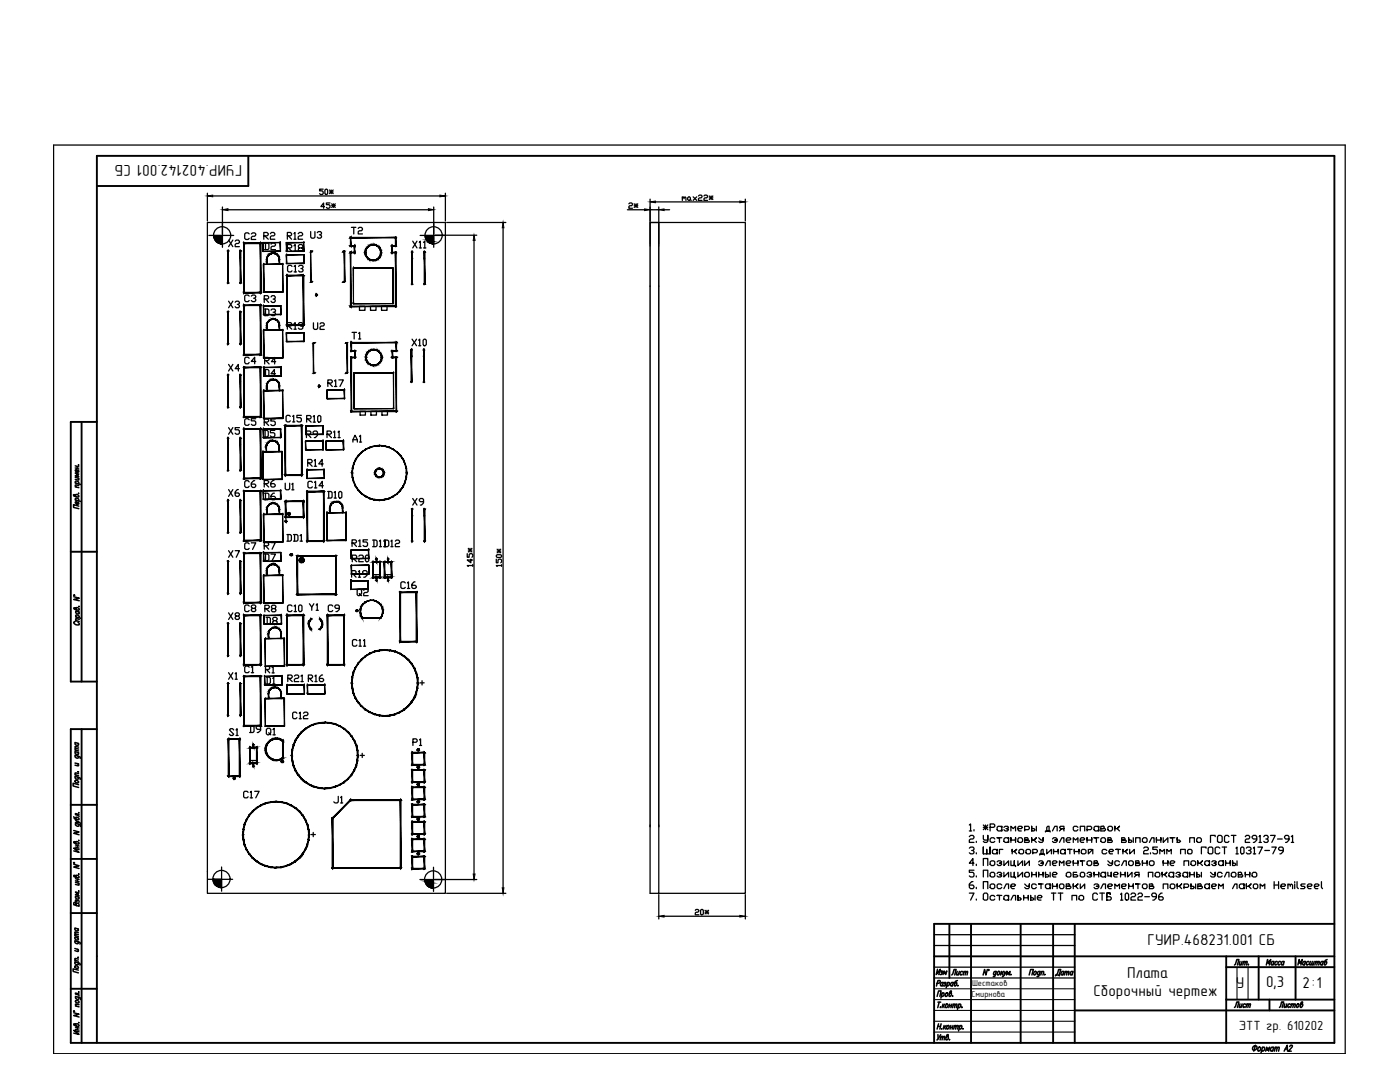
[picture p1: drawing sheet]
<svg xmlns="http://www.w3.org/2000/svg" width="279mm" height="216mm" viewBox="0 0 279 216" stroke-linecap="round" stroke-linejoin="round" font-family="sans-serif">
<defs><g id="words">
<g font-size="4.4">
<text x="69.1" y="48">T2</text>
<text x="44.8" y="50.4">X2</text>
<text x="48" y="49">C2</text>
<text x="51.9" y="51.2">D2</text>
<text x="56.4" y="49">R12</text>
<text x="56.4" y="51.5">R18</text>
<text x="61" y="48.7">U3</text>
<text x="44.8" y="62.8">X3</text>
<text x="48" y="61.4">C3</text>
<text x="51.9" y="64.2">D3</text>
<text x="51.9" y="61.7">R3</text>
<text x="56.4" y="67">R13</text>
<text x="61.7" y="67">U2</text>
<text x="69.5" y="68.8">T1</text>
<text x="81.5" y="70.2">X10</text>
<text x="51.9" y="76.2">D4</text>
<text x="64.6" y="78.3">R17</text>
<text x="44.8" y="87.8">X5</text>
<text x="48" y="86.1">C5</text>
<text x="51.9" y="88.5">D5</text>
<text x="51.9" y="86.1">R5</text>
<text x="56.1" y="85.4">C15</text>
<text x="60.3" y="88.5">R9</text>
<text x="64.2" y="88.5">R11</text>
<text x="69.5" y="89.6">A1</text>
<text x="60.7" y="94.2">R14</text>
<text x="44.8" y="100.2">X6</text>
<text x="48" y="98.4">C6</text>
<text x="51.9" y="100.9">D6</text>
<text x="51.9" y="98.4">R6</text>
<text x="56.1" y="99.1">U1</text>
<text x="64.6" y="100.5">D10</text>
<text x="81.5" y="102">X9</text>
<text x="44.8" y="112.5">X7</text>
<text x="51.9" y="113.2">D7</text>
<text x="51.9" y="110.8">R7</text>
<text x="56.4" y="109.4">DD1</text>
<text x="69.5" y="110.4">R15</text>
<text x="69.5" y="113.2">R20</text>
<text x="73.4" y="110.4">D11</text>
<text x="75.8" y="110.4">D12</text>
<text x="69.1" y="116.4">R19</text>
<text x="44.8" y="124.9">X8</text>
<text x="51.9" y="123.5">R8</text>
<text x="61" y="123.1">Y1</text>
<text x="44.8" y="136.9">X1</text>
<text x="48" y="135.5">C1</text>
<text x="52.2" y="137.6">D1</text>
<text x="56.4" y="137.2">R21</text>
<text x="60.7" y="137.2">R16</text>
<text x="49" y="147.5">D9</text>
<text x="52.2" y="147.8">Q1</text>
<text x="57.5" y="144.6">C12</text>
<text x="81.5" y="149.9">P1</text>
<text x="47.6" y="160.5">C17</text>
<text x="65.6" y="161.6">J1</text>
</g>
<g font-size="4">
<text x="56.4" y="55.4">C13</text>
<text x="44.8" y="75.1">X4</text>
<text x="48" y="73.7">C4</text>
<text x="51.9" y="73.7">R4</text>
<text x="60.3" y="85.4">R10</text>
<text x="60.7" y="98.4">C14</text>
<text x="48" y="110.8">C7</text>
<text x="70.6" y="119.9">Q2</text>
<text x="79" y="118.5">C16</text>
<text x="48" y="123.1">C8</text>
<text x="52.2" y="125.6">D8</text>
<text x="56.4" y="123.1">C10</text>
<text x="64.6" y="123.1">C9</text>
<text x="44.8" y="147.8">S1</text>
</g>
<g font-size="3.1">
<text x="48.3" y="33" transform="rotate(180 48.3 33)">ГУИР.402142.001 СБ</text>
<text x="229" y="188.6">ГУИР.468231.001 СБ</text>
<text x="224.9" y="195.1">Плата</text>
<text x="246.7" y="197.1">У</text>
<text x="252.7" y="196.9">0,3</text>
<text x="259.9" y="197.1">2:1</text>
<text x="218.2" y="198.7">Сборочный чертеж</text>
</g>
<text font-size="2.7" x="247.3" y="205.6">ЭТТ гр. 610202</text>
<g font-size="1.7">
<text x="194" y="196.7">Шестаков</text>
<text x="193.9" y="198.9">Смирнова</text>
</g>
</g></defs>
<!-- layer: KONTUR -->
<path d="M10.7 28.9h257.8v181.4h-257.8z" fill="none" stroke="#000" stroke-width=".25"/>
<g fill="none" stroke="#000" stroke-width=".38">
<path d="M49.6 31.1v6h-30.3M16.3 84.2v51.8M19.3 84.2h-5.2v51.8h5.2M14.1 110.1h5.2M16.3 145.5v62.6M19.3 145.5h-5.2v62.6h252.2v-177h-247v177M14.1 171.4h5.2M14.1 160.6h5.2M14.1 197.3h5.2M14.1 182.2h5.2M186.4 190.8h79.9M189.5 184.3v10.8"/>
<path d="M193.8 184.3v23.8M203.7 184.3v23.8M210.2 184.3v23.8M214.5 184.3v23.8M244.7 190.8v17.3M244.7 193h21.6M244.7 199.5h21.6M251.2 190.8v8.7M253.4 199.5v2.1M258.6 190.8v8.7M266.3 184.3h-79.9v23.8M214.5 201.6h51.8"/>
</g>
<g fill="none" stroke="#000" stroke-width=".3">
<path d="M15 98.9a.35 .35 0 0 1 .5-.2 .35 .35 0 0 1 .1 .5l-.8-.2-.1-.3h.2l.3 .4M15 99.8l1.1 .3M15 97.1l.7 .2M15 96.4l1.1 .3M15 95.2l.7 .2M15 92.9l.7 .3M15 93.4l.7 .2M15.2 99.8l-.2-.2a.33 .33 0 0 1 .5-.2 .33 .33 0 0 1 .1 .5M15.2 96.4l-.2-.1a.33 .33 0 0 1 .5-.2 .33 .33 0 0 1 .1 .4M15.4 93.1v.4M15.6 95.4l.1 .4-.7-.1M15.6 93.8l.1 .2a.33 .33 0 0 1-.4 .2 .33 .33 0 0 1-.2-.5l.3 .1v.4"/>
<path d="M15.6 98.5h.1M15.6 92.8h.1M15.7 96.9l-.7-.1 .2 .4M15.7 94.6l-.7-.2 .6 .4-.6 .1 .7 .2M14.7 119.1l1.1 .3-1.1 .2 1.1 .3M14.8 118.7l.1 .2zM15.6 100.2l.1 .2a.33 .33 0 0 1-.4 .2 .33 .33 0 0 1-.2-.5h.3v.5M15.7 101l-1-.3v.5l1 .3M15 124h-.1a.29 .29 0 0 0-.2 .4 .29 .29 0 0 0 .3 .2l.8 .1v-.3l-.2-.2M15.1 121.5a.34 .34 0 0 1 .4-.2 .34 .34 0 0 1 .2 .4l-.9-.1-.1-.3h.3l.3 .4M15.1 123.8l.7 .2M15.1 123.1l1.1 .3"/>
<path d="M15.1 121.9l.7 .2M15.3 123.1l-.2-.2a.37 .37 0 0 1 .4-.1 .37 .37 0 0 1 .3 .4l-.2 .1M15.3 122h-.2a.36 .36 0 0 0 .3 .5 .36 .36 0 0 0 .4-.2l-.2-.2M15.7 121h.1M15.8 123.6l-.7-.1v.1l.2 .3M15 154.9l.9 .3 .1 .3M15 150.7l.9 .3 .1 .3M15 154.6l.7 .2M15 152.3l.7 .1M15 150l.7 .2M15 149.7l.7 .1M15 148.2l.7 .2"/>
<path d="M15 155.7a.4 .4 0 0 1 .4 0 .4 .4 0 0 1 .2 .5 .38 .38 0 0 1-.4 0 .38 .38 0 0 1-.2-.5zM15.1 155a.35 .35 0 0 0 .1 .5 .35 .35 0 0 0 .5-.2l-.2-.2M15.1 150.7l-.1 .1a.37 .37 0 0 0 .2 .4 .37 .37 0 0 0 .5-.1l-.2-.2M15.1 150l-.1 .1a.36 .36 0 0 0 .2 .4 .36 .36 0 0 0 .5-.2l-.2-.2M15.1 148.2h-.1a.37 .37 0 0 0 .2 .5 .37 .37 0 0 0 .5-.2l-.2-.2M15.5 152.4l.2 .4-.7-.1M15.6 154h.1zM15.7 156.6l-1.1-.3v.5l1.1 .3M15.7 154.4l-.7-.2 .1 .5M15.7 149.5l-.7-.2 .1 .4M15.7 149.1l-.7-.1 .1 .3M14.7 172.1l.2 .1z"/>
<path d="M14.7 172.5l1.1 .2-1.1 .3 1.1 .3M14.7 165.7l1.1 .3-1.1 .3 1.1 .3M14.7 163l.3 .4 .7 .2a.34 .34 0 0 0-.2-.5 .34 .34 0 0 0-.4 .2l.1 .2M15.1 174.9a.35 .35 0 0 1 .4-.2 .35 .35 0 0 1 .2 .5l-.9-.3-.1-.2h.3l.2 .4M15.1 168.1a.35 .35 0 0 1 .4-.1 .35 .35 0 0 1 .2 .4l-.9-.2-.1-.2h.3l.2 .3M15.1 164.3l.9 .3 .2 .1-.1 .2M15.1 163.6l.7 .5h-.7M15.1 178.8l.7 .2M15.1 176.1l.7 .2M15.1 175.3l.7 .2M15.1 175.8l.7 .1M15.1 168.6l.7 .2"/>
<path d="M15.1 169l.7 .2M15.2 178.9h-.1a.36 .36 0 0 0 .2 .5 .36 .36 0 0 0 .5-.2l-.2-.2M15.2 164.3l-.1 .1a.34 .34 0 0 0 .2 .4 .34 .34 0 0 0 .5-.2l-.2-.1M15.4 179.7h.3v.4M15.4 179.9l-.1-.3h-.2v.3M15.4 168.7v.4M15.4 175.4v.4M15.6 176.2l.2 .2-.1 .2-.6-.1M15.7 177.8h.1M15.7 174.4h.1M15.7 167.7h.1M15.7 162.2h.1"/>
<path d="M15.8 178.2l-.7-.2 .5 .4-.5 .1 .7 .2M15.8 169.5l-1.1-.3 1.1 .9-1.1-.3M15.8 164.1l.4 .3M15.8 162.5l-.7-.2v.2l.6 .3 .1 .1M14.9 192.8a.41 .41 0 0 1 .5 0 .41 .41 0 0 1 .2 .4h-.4zM14.9 191.9l1 .3 .1 .2-.1 .2M14.9 187.7l1 .3 .1 .2-.1 .2M14.9 191.6l.7 .2M14.9 189.3l.7 .2M14.9 187l.7 .2M14.9 186.7l.7 .2M14.9 185.2l.7 .2"/>
<path d="M15.1 198.8l.9 .3 .2 .2-.1 .2M15.1 199.7a.42 .42 0 0 1 .5 0 .42 .42 0 0 1 .1 .4 .44 .44 0 0 1-.6-.4zM15.1 192h-.1a.34 .34 0 0 0 .2 .5 .34 .34 0 0 0 .4-.2l-.1-.2M15.1 187.8h-.1a.35 .35 0 0 0 .2 .5 .35 .35 0 0 0 .4-.2l-.1-.2M15.1 187.1h-.1a.36 .36 0 0 0 .2 .5 .36 .36 0 0 0 .4-.2l-.1-.3M15.1 185.2l-.1 .1a.36 .36 0 0 0 .2 .4 .36 .36 0 0 0 .4-.2l-.1-.2M15.2 198.9h-.1a.34 .34 0 0 0 .2 .5 .34 .34 0 0 0 .5-.2l-.2-.2M15.2 180.3l-.2-.2h-.2l-.1 .4 1.1 .3-.1-.4-.3-.2-.2 .1v.4M15.4 189.4l.2 .2v.3l-.7-.2M15.6 191h.1M15.6 193.6l-1-.3v.5l1 .3M15.6 191.4l-.6-.2v.3l.1 .2"/>
<path d="M15.6 186.5l-.6-.2-.1 .2 .2 .3M15.6 186.1l-.6-.1-.1 .1 .2 .3M15.7 197.9h.1M15.8 198.3l-.7-.2v.3l.6 .2 .1 .1M187 198.8l.3-1.1h.5l-.2 1.1M187 196.2h.5l.1-.5h-.4l-.3 1.1M187.1 193.4l-.3 1.1 .8-1.1-.2 1.1M187.2 200h.5M187.4 200l-.3 1.1M187.7 193.8h.4l-.1 .2h-.2M187.9 194a.27 .27 0 0 1 .1 .4 .27 .27 0 0 1-.4 0M188 198.3l.1-.2a.32 .32 0 0 1 .4 .3 .32 .32 0 0 1-.3 .4h-.2l-.1-.1"/>
<path d="M188 198.1l-.2 1.1M188.2 194.5l.2-.8 .1 .6 .5-.6-.2 .8M188.2 196.2a.34 .34 0 0 0-.4 .1 .34 .34 0 0 0 .1 .5l.2-.2M188.2 196l-.1 .8M188.5 196.1h.3v.2h-.3M188.6 196.3l.2 .2-.3 .3-.2-.1M188.8 198.1h.1a.32 .32 0 0 1 .2 .5 .32 .32 0 0 1-.5 .1zM189.1 196.2l.3-.2a.39 .39 0 0 1 0 .5 .39 .39 0 0 1-.4 .2v-.1M189.1 196l-.3 1.1M189.7 198.1a.33 .33 0 0 1 .1 .5 .33 .33 0 0 1-.4 .1l.2-.8 .3-.2v.2l-.4 .4M189.9 194.5l.2-.2 .3-.9h.4l-.3 1.1M190.1 198.7v.1z"/>
<path d="M190.2 196.2v-.1a.36 .36 0 0 0-.5 .2 .36 .36 0 0 0 .2 .5l.2-.2M190.3 196l-.2 .8M191 193.8l-.1 .7h.1l.3-.2M191.1 195.7l-.4 .1-.3 .8a.33 .33 0 0 0 .5-.1 .33 .33 0 0 0-.2-.5l-.2 .2M191.2 196.6h.1M191.5 193.8l-.3 .7M192.1 194v-.1a.36 .36 0 0 0-.5 .2 .36 .36 0 0 0 .2 .4l.2-.1M192.3 194l.4-.1-.1 .6M192.4 193.8l-.2 .7M192.7 194l.4-.1-.1 .6M197 193.4l-.2 1.1-.3-1.1-.3 1.1M197.3 193.5v.2z"/>
<path d="M198.8 194v-.1a.35 .35 0 0 0-.5 .2 .35 .35 0 0 0 .2 .4l.2-.1M198.8 193.8l-.3 1h-.3M199.1 194l.3-.2a.39 .39 0 0 1 .1 .5 .39 .39 0 0 1-.5 .2zM199.9 193.8l-.2 .7M200 194.1l.1 .4M200.3 193.8l-.5 .5M200.4 193.8v.7l.5-.7M200.4 194.5l-.3 .4M200.9 194.5l.1-.7 .2 .6 .4-.6-.2 .7M201.7 194.4v.1zM205.4 194.5l.3-1.1h.5l-.3 1.1M206.4 194l.2-.2a.35 .35 0 0 1 .2 .5 .35 .35 0 0 1-.5 .2z"/>
<path d="M207.5 194v-.1a.35 .35 0 0 0-.5 .2 .35 .35 0 0 0 .2 .4l.3-.1M207.6 193.8l-.3 1h-.3M207.8 194l.5-.1-.2 .6M207.9 193.8l-.2 .7M208.5 194.4h.1M210.6 194.7l.1-.2h.8l-.1 .2M210.8 194.5a1.28 1.28 0 0 0 .5-1.1h.4l-.3 1.1M212.3 194l-.1-.1a.36 .36 0 0 0-.4 .2 .36 .36 0 0 0 .2 .4l.2-.1M212.3 193.8l-.2 .7M212.6 194l.4-.1-.2 .6M212.6 193.8l-.2 .7M213 194l.3-.1-.1 .6"/>
<path d="M214.1 194l-.1-.1a.37 .37 0 0 0-.4 .2 .37 .37 0 0 0 .2 .4l.2-.1M214.2 193.8l-.3 .7M246.4 192.6l.2-.3 .2-.8h.5l-.3 1.1M247.5 191.8l-.2 .7 .2 .1 .3-.3M247.9 191.8l-.2 .8M248.1 192l.4-.1-.1 .7M248.2 191.8l-.2 .8M248.5 192l.4-.1-.1 .7M249.2 192.4h.1M252.7 192.6l.3-1.1 .1 .7 .5-.7-.3 1.1M254.2 192v-.1a.36 .36 0 0 0-.5 .2 .36 .36 0 0 0 .2 .5l.2-.2M254.2 191.8l-.1 .8"/>
<path d="M254.9 192a.34 .34 0 0 0-.5 .1 .34 .34 0 0 0 .2 .5l.2-.2M255.6 192v-.1a.36 .36 0 0 0-.5 .2 .36 .36 0 0 0 .2 .5l.2-.2M256.2 192v-.1a.36 .36 0 0 0-.5 .2 .36 .36 0 0 0 .2 .5l.2-.2M256.3 191.8l-.2 .8M259 192.6l.3-1.1 .1 .7 .5-.7-.3 1.1M260.5 192v-.1a.36 .36 0 0 0-.5 .2 .36 .36 0 0 0 .2 .5l.2-.2M260.5 191.8l-.2 .8M261.2 192v-.1a.36 .36 0 0 0-.5 .2 .36 .36 0 0 0 .2 .5l.2-.2M261.5 191.8l-.1 .7 .1 .1 .3-.3M261.9 191.8l-.2 .7 .2 .1 .3-.3M262.3 191.8l-.2 .8M262.5 192l.4-.1-.1 .7"/>
<path d="M262.6 191.8l-.2 .8M262.9 192l.4-.1-.1 .7M264.1 192l-.1-.1a.36 .36 0 0 0-.4 .2 .36 .36 0 0 0 .2 .5l.1-.2M264.1 191.8l-.2 .8M264.9 191.5l-.4 .1-.2 .9a.34 .34 0 0 0 .4-.2 .34 .34 0 0 0-.1-.5l-.2 .2M14.7 201.7l.2 .2zM14.7 202.1l1.1 .3-1.1 .2 1.1 .3M15.1 204.5a.35 .35 0 0 1 .4-.2 .35 .35 0 0 1 .2 .5l-.9-.2-.1-.3 .3 .1 .2 .3M15.1 205l.7 .1M15.1 205.4l.7 .2M15.1 200.7l.7 .2M15.4 205v.5"/>
<path d="M15.7 204h.1M15.8 205.9l-1.1-.3 1.1 .8-1.1-.3M15.8 200.5l-.7-.2v.2l.2 .3M187.1 204.8h.6M187.2 206.4v.9M187.3 204.3l-.3 1M187.7 200.9l-.1 .2zM187.7 206.4l-.7 1.1M187.8 207l.2-.2 .2 .1-.2 .6M187.8 206.8l-.2 .7M187.8 204.3l-.2 1M187.9 205.3h.1"/>
<path d="M188.2 207l.2-.2 .1 .1-.1 .6M188.2 200.3l-.2 .8M188.3 200.6l.1 .5M188.4 204.6l-.2 .7M188.5 204.9l.2 .4M188.6 200.3l-.5 .6M188.8 204.6l-.5 .5M188.9 200.4l.1-.1a.32 .32 0 0 1 .2 .5 .32 .32 0 0 1-.5 .1zM189 204.8l.2-.2a.37 .37 0 0 1 .2 .5 .37 .37 0 0 1-.4 .2zM189 206.8a.35 .35 0 0 1 .2 .5 .35 .35 0 0 1-.4 .1l.2-.9 .2-.1v.3l-.4 .3M189.5 207.4h.1M189.5 200.7h.4"/>
<path d="M189.6 200.3l-.3 .8M189.7 205h.4M189.8 204.6l-.2 .7M190 200.3l-.2 .8M190.2 204.6l-.2 .7M190.2 200.6l.4-.2-.1 .7M190.3 200.3l-.2 .8M190.4 204.8l.3-.2 .2 .1-.2 .6M190.5 204.6l-.2 .7M190.6 200.6l.4-.2-.1 .7M190.8 204.8l.3-.2 .1 .1-.1 .6M191.3 200.5l.2-.2a.32 .32 0 0 1 .2 .5 .32 .32 0 0 1-.5 .1"/>
<path d="M191.4 200.3l-.3 1.1M191.5 204.8l.2-.1a.32 .32 0 0 1 .3 .2 .32 .32 0 0 1-.2 .4h-.3v-.1M191.6 204.6l-.3 1.1M192 200.9l-.1 .2zM192.2 205.3h.1M246.4 201l.2-.2 .2-.9h.5l-.3 1.1M247.5 200.3l-.2 .6 .2 .1 .3-.2M247.9 200.3l-.2 .7M248.6 200.4l-.1-.1a.36 .36 0 0 0-.4 .3 .36 .36 0 0 0 .2 .4l.2-.1M248.8 200.5l.4-.2-.2 .7M248.9 200.3l-.2 .7M249.2 200.5l.2-.2h.2l-.2 .7"/>
<path d="M250.2 208.8l.4-.2a.47 .47 0 0 1 .1 .8 .47 .47 0 0 1-.7-.1zM250.6 208.6l-.4 1.1M251.1 209.1l.2-.2a.38 .38 0 0 1 .3 .5 .38 .38 0 0 1-.5 .3zM251.9 209.1l.3-.2a.39 .39 0 0 1 .2 .5 .39 .39 0 0 1-.5 .3l-.1-.1M252 208.9l-.3 1.2M252.6 209.7l.2-.8 .1 .7 .5-.7-.2 .8M254.2 209.1l-.1-.1a.4 .4 0 0 0-.5 .2 .4 .4 0 0 0 .2 .5l.2-.1M254.2 208.9l-.2 .8M254.5 209.2l.4-.2-.2 .7M254.5 208.9l-.2 .8M254.9 209.2l.4-.2-.1 .7M255.3 201l.3-.2 .2-.9h.4l-.3 1.1"/>
<path d="M256.3 209.7l.6-1.1v1.1M256.4 200.3l-.1 .7 .4-.2M256.5 209.3h.4M256.8 200.3l-.1 .7M257.4 208.8l.2-.2h.3v.3l-.8 .8h.6M257.5 200.4v-.1a.37 .37 0 0 0-.5 .3 .37 .37 0 0 0 .2 .4l.2-.1M257.8 200.5l.1-.2h.2l-.1 .7M257.8 200.3l-.2 .7M258.1 200.5l.4-.2-.1 .7M258.9 200.4l.1-.1a.34 .34 0 0 1 .2 .5 .34 .34 0 0 1-.4 .1zM259.7 200.3h.2a.35 .35 0 0 1 0 .5 .35 .35 0 0 1-.4 .1l.2-.8 .3-.2-.1 .3-.3 .2"/>
</g>
<path d="M186.4 199.5h28.1M186.4 197.3h28.1M246.9 193.1v6.4M249.1 193.1v6.4M186.4 201.6h28.1M186.4 205.9h28.1M186.4 203.8h28.1" fill="none" stroke="#000" stroke-width=".21"/>
<!-- layer: 0 -->
<g fill="none" stroke="#000" stroke-width=".25">
<path d="M41.4 38.6v5.5M42.4 39.1h45.4M64.5 37.7h-.7v.4h.5l.2 .2v.3l-.2 .2h-.3l-.2-.2M64.8 37.9l.3-.2 .3 .2v.7l-.2 .2-.4-.2zM65.8 38.3h.7M65.8 37.9l.7 .7M66.1 37.9v.7M66.5 37.9l-.7 .7M88.9 38.6v5.5M129.7 39.7v4.4M136.2 39.5l.1-.2 .2 .4M136.2 39.3v.7"/>
<path d="M136.5 39.5l.2-.2 .2 .2v.5M137.4 39.3l.4 .2v.3l-.2 .2-.4-.2v-.3zM137.8 39.8l.2 .2M138.3 39.3l.8 .7M139.1 39.3l-.8 .7M139.4 39.1l.2-.2h.3l.2 .2-.2 .4-.5 .2v.3h.7M140.5 39.1l.2-.2h.3l.2 .2-.2 .4h-.3l-.2 .2v.3h.7M141.5 39.5h.8M141.5 39.1l.8 .7M141.9 39.1v.7M142.3 39.1l-.8 .7M148.7 39.7v4.4"/>
<path d="M41.4 44.4h47.5v133.9h-47.5zM41.7 47h4.9M44.4 41.3v8M45.5 41.9h40M64.8 41.2h-.8l.6-.7v1.1M65.9 40.5h-.8v.3h.5l.3 .2v.4l-.3 .2h-.3l-.2-.2M66.2 41h.7M66.2 40.7l.7 .7M66.6 40.7v.7M66.9 40.7l-.7 .7M82.2 51.7h.1M82.3 51.7h.1"/>
<path d="M82.3 50.3h.1M82.4 48.1l.8 1.4M83.2 48.1l-.8 1.4M83.7 48.4l.2-.3v1.4M83.7 49.5h.4M83.8 47h5M84.5 48.4l.3-.3v1.4M84.5 49.5h.5M84.7 51.7h.1M84.7 50.3h.1M86.6 41.3v8M89.1 44.4h11.9"/>
<path d="M100.4 45.5v131.7M130.8 40.3h16.8M131.5 44.4h17.2v133.9h-17.2M70.5 60.6h.1M70.6 60.6h.1M71.7 61.1h1.1v.8h-1.1zM73.9 61.1h1.1v.8h-1.1zM76.1 61.1h1.1v.8h-1.1zM78.4 60.6h.1M71.9 82.1h1v.7h-1zM74 82.1h1.1v.7h-1.1zM76.2 82.1h1.1v.7h-1.1z"/>
<path d="M76.7 114.7h1.4v.5h-1.4zM99 111.6v.7h.4v-.6l.5-.1 .2 .1v.4l-.2 .2M99 110.9l.2-.2h.7l.2 .3-.2 .2h-.7zM99.2 110h.7M99.2 109.6l.7 .7M99.6 109.6v.7M99.9 109.6l-.7 .7M100.1 112.8h-1.1l.2 .2M100.1 112.7v.3M71.2 127.8l-.2-.2h-.4l-.3 .2v.9l.3 .2h.4l.2-.2M71.7 127.8l.2-.2v1.3M71.7 128.9h.4"/>
<path d="M72.4 123.3h.1M72.5 127.8l.3-.2v1.3M72.5 128.9h.5M83.8 136.3h.9M84.2 135.8v.9M49.9 151.8h1.4v.5h-1.4zM71.9 150.7h.8M72.3 150.3v.9M41.5 175.5h4.9M44.2 173v4.8M62.1 166.5h.8M62.5 166.1v.8"/>
<path d="M83.8 175.5h4.9M86.5 173v4.9M89.1 178.3h11.9M129.7 164.6v13.7h1.8v-13.7M131.5 178.5v4.9M148.7 178.5v4.9M193.4 164.6l.3-.2v1.4M193.4 166.9l.3-.2h.5l.2 .2-.2 .5h-.5l-.3 .2v.5h1M193.4 169.2l.3-.2h.5l.2 .2v.3l-.2 .2h-.3M193.4 178.2h1l-.7 1.4M193.4 165.8h.5M194.2 169.7l.2 .2v.3l-.2 .2h-.5l-.3-.2"/>
<path d="M194.2 175.9h-.3l-.5 .5v.7l.3 .2h.5l.2-.2-.2-.5h-.8M194.4 172.2h-1l.8-.9v1.4M194.4 173.6h-1v.5h.8l.2 .2v.5l-.2 .2h-.5l-.3-.2M194.4 165.6v.2M194.8 167.9v.2M194.8 170.2v.2M194.8 172.5v.2M194.8 174.8v.2M194.8 177.1v.2M194.8 179.4v.2M196.2 166.7v.7l.3 .2h.6v-.9v1.2l-.2 .2h-.4l-.3-.2M196.2 170.4v-1.4v1.4h.7v-.9v.9h.7v-1.4v1.4"/>
<path d="M196.2 172.7v-1.4h.9v1.4M196.2 175v-1.4h.9v1.4M196.2 177.3v-1.4h.9v1.4M196.2 165.1h.9M196.2 164.6l.9 1M196.5 178.2h.4l.2 .3v.9l-.2 .2h-.4l-.3-.2v-.9zM196.7 164.6v1M197.1 164.6l-.9 1M197.6 165.1h.7l.2-.2v-.3l-.2-.2h-.7v1.4M197.6 172l.3-.2h.4l.2 .2v.5l-.2 .2h-.4l-.3-.2zM197.6 174.3l.3-.2h.4l.2 .2v.5l-.2 .2h-.4l-.3-.2zM197.6 176.6l.3-.2h.4l.2 .2v.5l-.2 .2h-.4l-.3-.2z"/>
<path d="M198.1 169.7l.2-.2h.4l.3 .2v-.2v.9v-.2l-.3 .2h-.4l-.2-.2zM198.5 167.4l-.2-.2h-.4l-.3 .2v.5l.3 .2h.4l.2-.2M198.5 178.9l-.2-.2h-.4l-.3 .2v.5l.3 .2h.4l.2-.2M199 165.1l.2-.2h.5l.2 .2v-.2v.9v-.2l-.2 .2h-.5l-.2-.2zM199 172l.2-.2h.5l.2 .2-.2 .2h-.2l.4 .3-.2 .2h-.5l-.2-.2M199 174.3l.2-.2h.5l.2 .2-.4 .2h.2l.2 .3-.2 .2h-.5l-.2-.2M199.9 167.2h-.9h.5v.9M199.9 176.6l-.2-.2h-.5l-.2 .2v.5l.2 .2h.5l.2-.2M199.9 178.7h-.9h.5v.9M200.1 169.5h-.6v.9M200.3 165.1l.3-.2h.5l.2 .2-.2 .2h-.3h.3l.2 .3-.2 .2h-.5l-.3-.2M200.3 171.8v.9l1-.9v.9"/>
<path d="M200.3 174.1v.9l1-.9v.9M200.3 177.3l.5-.9h.5v.9M200.3 178.9l.3-.2h.5l.2 .2v-.2v.9v-.2l-.2 .2h-.5l-.3-.2zM200.6 167.2h.5l.2 .2v-.2v.9v-.2l-.2 .2h-.5l-.3-.2v-.5zM201.7 165.8v-.9l.5 .4 .5-.4v.9M201.7 168.1v-.9v.4h1v-.4v.9M201.7 171.8v.9h.7v-.9v.9h.3v.2M201.7 174.1v.9h.7v-.9v.9h.3v.2M201.7 176.9h.7l.3-.3-.3-.2h-.4l-.3 .2v.5l.3 .2h.4M201.7 179.6l.5-.9h.5v.9M202 170.4v-.9v.4h.4l.5-.4-.5 .4 .5 .5M203.1 165.3h.7l.3-.2-.3-.2h-.4l-.3 .2v.5l.3 .2h.4"/>
<path d="M203.1 171.8v.9l1-.9v.9M203.1 174.1v.9l1-.9v.9M203.1 178.7v.4h.5l.2 .3-.2 .2h-.5zM203.4 167.2h.4l.3 .2v.5l-.3 .2h-.4l-.3-.2v-.5zM203.4 169.7l.2-.2h.5l.2 .2v.5l-.2 .2h-.5l-.2-.2zM204.3 179.6v-.9v.4h.9v-.4v.9M204.5 165.6h.7l.2-.3v-.2l-.2-.2h-.7v.9M204.5 167.2h.6v.4h-.6h.7l.2 .3v.1l-.9 .1zM204.5 171.8v.9l.9-.9v.9M204.5 174.3l.3-.2h.4l.2 .2v.5l-.2 .2h-.4l-.3-.2zM204.5 176.4l.5 .5h.4v-.5v.7l-.2 .2h-.4l-.3-.2M204.8 169.7l.2-.2h.4l.3 .2v.5l-.3 .2h-.4l-.2-.2z"/>
<path d="M205.7 178.7v.4h.4l.3 .3-.3 .2h-.4zM205.9 164.9v.4h.5l.2 .3-.2 .2h-.5zM205.9 168.1v-.9v.4h.5l.4-.4-.4 .4 .4 .5M205.9 175v-.9v.4h.9v-.4v.9M206.1 170.2h.7l.2-.5-.2-.2h-.7v.9M206.6 178.7v.9M206.8 176.6l-.2-.2h-.5l-.2 .2v.5l.2 .2h.5l.2-.2M206.8 164.9v.9M207 179.1h.8l.2-.2-.2-.2h-.5l-.3 .2v.5l.3 .2h.5M207.3 167.2l.5 .4h.4v-.4v.7l-.2 .2h-.5l-.2-.2M207.3 172l.2-.2h.5l.2 .2v.2h-.4h.4l-.2 .5h-.5l-.2-.2M207.3 175v-.9v.4h.9v-.4v.9"/>
<path d="M207.5 170.6v-.2h.3v-.7l.2-.2h.2v.9h-.4h.6v.2M208.2 176.4h-.9h.5v.9M208.6 166v-.2h.3v-.7l.2-.2h.3v.9h-.5h.7v.2M208.6 172.7l.5-.9h.5v.9M208.6 174.1v.4h.5l.3 .3-.3 .2h-.5zM208.6 176.6l.3-.2h.5l.2 .2v-.2v.9v-.2l-.2 .2h-.5l-.3-.2zM208.9 169.5v.9l.9-.9v.9M209.6 174.1v.9M209.8 178.2h.9M210 165.8l.5-.9h.5v.9M210 167.4l.3-.2h.4l.3 .2v.2h-.5h.5v.3l-.3 .2h-.4l-.3-.2M210 172.2h.7l.3-.2-.3-.2h-.4l-.3 .2v.5l.3 .2h.4"/>
<path d="M210 174.5h.7l.3-.2-.3-.2h-.4l-.3 .2v.5l.3 .2h.4M210 177.3v-.9v.5h1v-.5v.9M210.3 170.4v-.9v.4h.9v-.4v.9M210.3 178.2v1.4M211.2 178.2h.9M211.4 165.8l.5-.5h-.2l-.3-.2 .3-.2h.6v.4h-.4h.4v.5M211.4 168.1l.5-.9h.4v.9M211.4 172.7v-.9l.5 .4 .4-.4v.9M211.4 176.6l.3-.2h.4l.2 .2v.5l-.2 .2h-.4l-.3-.2zM211.7 169.7l.2-.2h.4l.3 .2v-.2v.9v-.2l-.3 .2h-.4l-.2-.2zM211.7 178.2v1.4M212.8 167.6h.7l.2-.2-.2-.2h-.5l-.2 .2v.5l.2 .2h.5"/>
<path d="M212.8 172.2h.7l.2-.2-.2-.2h-.5l-.2 .2v.5l.2 .2h.5M213 174.1h.5l.2 .2v.5l-.2 .2h-.5l-.2-.2v-.5zM213.2 176.8l.2-.1v-.3h-.6v.9h.7M213.3 176.9h-.5h.7M213.5 176.8l.2 .2-.2 .3M213.9 169.5h-.9h.5v.9M213.9 179.6v-.9h1v.9M214.2 168.1v-.9l.5 .4 .4-.4v.9M214.2 172.7v-.9v.4h.9v-.4v.9M214.2 177.3v-.9v.5h.5l.4-.5-.4 .5 .4 .4M214.4 170.4v-.9v.4h.9v-.4v.9M214.9 174.1h-.7v.9h.7l.2-.2-.2-.3h-.7"/>
<path d="M215.1 165.1l-.2-.2h-.5l-.2 .2v.5l.2 .2h.5l.2-.2M215.6 165.8v-.9h.9v.9M215.6 167.6h.7l.2-.2-.2-.2h-.5l-.2 .2v.5l.2 .2h.5M215.6 176.4v.9l.9-.9v.9M215.6 178.7h.4l.3 .2v.5l-.3 .2h-.4l-.3-.2v-.5zM215.8 169.7l.2-.2h.5l.2 .2v.5l-.2 .2h-.5l-.2-.2zM215.8 174.1h.5l.2 .2v.5l-.2 .2h-.5l-.2-.2v-.5zM216.5 171.8h-.9h.4v.9M216.9 165.6h.8l.2-.3v-.2l-.2-.2h-.8v.9M216.9 168.1v-.9v.4h1v-.4v.9M216.9 172l.3-.2h.5l.2 .2v.5l-.2 .2h-.5l-.3-.2zM216.9 174.3l.3-.2h.5l.2 .2-.2 .2h-.3h.3l.2 .3-.2 .2h-.5l-.3-.2"/>
<path d="M217.2 169.5v.9l.9-.9v.9M217.4 169.5h.5M218.3 165.1l.3-.2h.4l.3 .2v-.2v.9v-.2l-.3 .2h-.4l-.3-.2zM218.3 175v-.9v.4h1v-.4v.9M218.3 176.6l.3-.2h.4l.3 .2v.3h-.5h.5v.2l-.3 .2h-.4l-.3-.2M218.8 171.7l.2 .3-.2 .2M218.8 171.8h-.5v.9h.7M218.8 172.2h-.5h.7M219 172.2l.2 .2-.2 .3M219 178.5l-.2-.3h-.5l-.2 .3v.9l.2 .2h.5l.2-.2M219.3 167.2h-1h.5v.9M219.5 178.2h.9"/>
<path d="M219.7 167.4l.2-.2h.5l.2 .2v.5l-.2 .2h-.5l-.2-.2zM219.7 174.3l.2-.2h.5l.2 .2v-.2v.9v-.2l-.2 .2h-.5l-.2-.2zM219.7 177.3l.5-.9h.4v.9M219.9 178.2v1.4M220.1 164.8l.3 .3-.3 .2M220.2 164.9h-.5v.9h.7M220.2 165.3h-.5h.7M220.4 165.3l.2 .2-.2 .3M220.9 169.7l-.3-.2h-.4l-.3 .2v.5l.3 .2h.4l.3-.2M220.9 178.2h.7v.3v-.3h-.7v.7h.7l.2 .2v.3l-.2 .2h-.7zM221.1 165.1l.2-.2h.5l.2 .2v.5l-.2 .2h-.5l-.2-.2zM221.1 171.8l.5 .4h.4v-.4v.7l-.2 .2h-.5l-.2-.2"/>
<path d="M221.1 174.1v.7h.7v-.7v.9M221.1 176.9h.7l.2-.3-.2-.2h-.5l-.2 .2v.5l.2 .2h.5M221.3 169.9h.7l.2-.2-.2-.2h-.4l-.3 .2v.5l.3 .2h.4M221.5 167.2l.3 .2-.3 .2M221.6 167.2h-.5v.9l.8-.1v-.3l-.8-.1h.5M222.2 174.5h.8l.2-.2-.2-.2h-.5l-.3 .2v.5l.3 .2h.5M222.5 165.8v-.9v.4h.5l.4-.4-.4 .4 .4 .5M222.5 177.3v-.9l.5 .5 .4-.5v.9M223.4 172l-.2-.2h-.5l-.2 .2v.5l.2 .2h.5l.2-.2M223.6 169.5h-.9h.5v.9M223.6 175v-.9v.4h1v-.4v.9M223.6 178.5l.2-.3v1.4"/>
<path d="M223.6 179.6h.5M223.8 172.7l.5-.9h.5v.9M223.8 176.9h.8l.2-.3-.2-.2h-.5l-.3 .2v.5l.3 .2h.5M224.1 170.4v-.9v.4h.5l.4-.4-.4 .4 .4 .5M224.3 167.2l.2 .2-.2 .2M224.3 167.2h-.5v.9l.9-.1v-.3l-.9-.1h.5M224.8 178.2h.2l.2 .3v.9l-.2 .2h-.2l-.2-.2v-.9zM225 174.1v.9l.9-.9v.9M225.2 167.2v.4h.5l.2 .3-.2 .2h-.5zM225.2 172l.3-.2h.4l.3 .2v.5l-.3 .2h-.4l-.3-.2zM225.2 177.3v-.9v.5h1v-.5v.9M225.5 169.5v.9l.9-.9v.9"/>
<path d="M225.7 178.5l.2-.3h.5l.2 .3v.2l-.2 .2h-.5l-.2 .2v.5h.9M226.2 167.2v.9M226.4 175l.5-.5-.5-.2 .2-.2h.7v.4h-.4h.4v.5M226.6 168.1v-.9h.9v.9M227.1 171.7l.2 .3-.2 .2M227.1 171.8h-.5v.9h.7M227.1 172.2h-.5h.7M227.1 178.5l.2-.3h.5l.2 .3-.2 .4h-.5l-.2 .2v.5h.9M227.3 172.2l.2 .2-.2 .3M227.5 176.4h-.9h.5v.9M228 167.4l.2-.2h.5l.2 .2v.5l-.2 .2h-.5l-.2-.2zM228 172.7v-.9v.4h.9v-.4v.9"/>
<path d="M228 176.6l.2-.2h.5l.2 .2v.5l-.2 .2h-.5l-.2-.2zM228.2 169.2l.3-.2h.4l.3 .2v.3l-.3 .2h-.4l-.3 .2v.5h1M228.5 178.9h.9M229.2 175v-.9h.9v.9M229.4 168.1l.5-.9h.4v.9M229.4 172l.2-.2h.5l.2 .2v.5l-.2 .2h-.5l-.2-.2zM229.6 170.2v.2M229.8 176.8l.3-.2-.1-.2h-.6v.9h.7M229.9 176.9h-.5h.7M230 176.8l.3 .2-.3 .3M230.5 174.3l.3-.2h.5l.2 .2v.5l-.2 .2h-.5l-.3-.2zM230.8 168.1v-.9v.4h.9v-.4v.9"/>
<path d="M230.8 178.9h-.7l-.2-.2 .2-.5h.4l.3 .3v.6l-.5 .5h-.2M231 169h-.9v.5h.7l.2 .2v.5l-.2 .2h-.5l-.2-.2M231.5 170.4v-.9l.4 .4 .5-.4v.9M231.9 175v-.9v.4h.5l.5-.4-.5 .4 .5 .5M231.9 178.2h-.2l-.4 .5v.7l.2 .2h.4l.2-.2v-.3l-.2-.2h-.6M232.1 167.2v.9l1-.9v.9M232.1 172.7v-.9v.4h1v-.4v.9M232.1 177.3v-.9h1v.9M232.9 170.4v-.9l.4 .4 .5-.4v.9M233.3 174.3l.2-.2h.5l.2 .2v-.2v.9v-.2l-.2 .2h-.5l-.2-.2zM233.5 172.2h.7l.3-.2-.3-.2h-.4l-.3 .2v.5l.3 .2h.4M233.5 176.6l.3-.2h.4l.3 .2v.5l-.3 .2h-.4l-.3-.2z"/>
<path d="M234.5 167.2h-1h.5v.9M234.7 174.3l.2-.2h.5l.2 .2-.5 .2h.3l.2 .3-.2 .2h-.5l-.2-.2M234.9 167.2v.4h.5l.2 .3-.2 .2h-.5zM234.9 177.3v-.9v.5h.5l.4-.5-.4 .5 .4 .4M235.6 170.4v-.9h.9v.9M236.3 172.7v-.9h.9v.9M236.3 174.1h.5l.2 .2v-.2v.9v-.2l-.2 .2h-.5l-.2-.2v-.5zM236.3 177.1h.7l.2-.2v-.3l-.2-.2h-.7v.9M237 169.7l.2-.2h.5l.2 .2v.5l-.2 .2h-.5l-.2-.2zM237.4 168.1v-.9h1v.9M237.4 175v-.9v.4h1v-.4v.9M237.7 172l.2-.2h.5l.2 .2v.5l-.2 .2h-.5l-.2-.2z"/>
<path d="M237.7 176.4v.5h.5l.2 .2-.2 .2h-.5zM238.6 176.4v.9M238.8 174.1v.4h.5l.2 .3-.2 .2h-.5zM239 167.2h.5l.3 .2v.5l-.3 .2h-.5l-.2-.2v-.5zM239 172.7v-.9v.4h.5l.5-.4-.5 .4 .5 .5M239.5 176.8l.2-.2v-.2h-.7v.9h.8M239.5 176.9h-.5h.8M239.7 176.8l.3 .2-.3 .3M239.8 174.1v.9M240.4 172l.3-.2h.4l.3 .2v-.2v.9v-.2l-.3 .2h-.4l-.3-.2zM240.4 176.6l.3-.2h.4l.3 .2v-.2v.9v-.2l-.3 .2h-.4l-.3-.2zM240.7 169.2v-.2h-.9v1.4"/>
<path d="M241.1 169.2l.3-.2h.4l.2 .2v1l-.2 .2h-.4l-.3-.2zM241.6 174.1l.4 .4h.5v-.4v.7l-.2 .2h-.5l-.2-.2M241.8 172l.2-.2h.5l.3 .2-.3 .2h-.2l.5 .3-.3 .2h-.5l-.2-.2M241.8 176.9h.7l.3-.3-.3-.2h-.5l-.2 .2v.5l.2 .2h.5M242.5 166.9v-.2h-.9v1.4M243.2 166.7h.5l.2 .2v1l-.2 .2h-.5l-.2-.2v-1zM243.2 172l.2-.2h.5l.2 .2v-.2v.9v-.2l-.2 .2h-.5l-.2-.2zM243.2 177.3v-.9l.5 .5 .4-.5v.9M243.4 169.2l-.2-.2h-.4l-.3 .2v1l.3 .2h.4l.2-.2M243.9 174.3l-.2-.2h-.5l-.2 .2v.5l.2 .2h.5l.2-.2M243.9 169h.9M244.4 175l.4-.9h.5v.9"/>
<path d="M244.4 169v1.4M244.6 172.7v-.9v.4h.9v-.4v.9M245.3 166.9l-.2-.2h-.5l-.2 .2v1l.2 .2h.5l.2-.2M245.7 174.3l.3-.2h.5l.2 .2v.5l-.2 .2h-.5l-.3-.2zM245.7 166.7h1M246 171.8v.4h.5l.2 .3-.2 .2h-.5zM246 177.3l.5-.9h.4v.9M246.2 166.7v1.4M246.7 169.2l.2-.2v1.4M246.7 170.4h.4M246.9 171.8v.9M247.3 176.6l.3-.2h.5l.2 .2v-.2v.9v-.2l-.2 .2h-.5l-.3-.2z"/>
<path d="M247.6 174.1l.2 .2-.2 .2M247.6 169.2l.2-.2h.3l.2 .2v1l-.2 .2h-.3l-.2-.2zM247.6 174.1h-.5v.9h.7M247.6 174.5h-.5h.7M247.8 174.5l.2 .3-.2 .2M248.5 166.9l.2-.2h.5l.2 .2-.2 .5h-.5l-.2 .2v.5h.9M248.5 175v-.9v.4h.9v-.4v.9M248.7 169.2l.2-.2h.5l.3 .2v.3l-.5 .2M248.7 177.3v-.9v.5h.5l.5-.5-.5 .5 .5 .4M249.4 169.7l.3 .2v.3l-.3 .2h-.5l-.2-.2M250.1 169.2l.2-.2v1.4M250.1 174.1h.5l.2 .2v.5l-.2 .2h-.5l-.2-.2v-.5z"/>
<path d="M250.1 176.6l.2-.2h.5l.2 .2v.5l-.2 .2h-.5l-.2-.2zM250.1 170.4h.5M250.8 167.4h-.7l-.2-.2v-.3l.2-.2h.5l.2 .2v.7l-.5 .5h-.2M251 169h1l-.7 1.4M251.3 166.9l.2-.2v1.4M251.3 168.1h.4M251.5 177.3v-.9l.5 .5 .4-.5v.9M252.2 166.9l.2-.2h.5l.2 .5-.2 .2h-.3M252.4 169.7h1M252.9 167.4l.2 .2v.3l-.2 .2h-.5l-.2-.2M253.6 166.7h.9l-.7 1.4M253.8 169h.9l-.7 1.4"/>
<path d="M254.3 175.9v1.4M254.3 176.6h.9M255 167.4h.9M255.2 175.9v1.4M255.6 176.9h.8l.2-.3-.2-.2h-.5l-.3 .2v.5l.3 .2h.5M256.1 169.7h-.7l-.2-.2v-.3l.2-.2h.5l.2 .2v.7l-.5 .5h-.2M257 176.6l.2-.2 .3 .2v.3M257 176.4v.9M257.2 167.4h-.6l-.2-.2 .2-.5h.4l.2 .2v.7l-.4 .5h-.2M257.5 176.6l.2-.2 .3 .2v.7M257.7 166.9l.3-.2v1.4M257.7 168.1h.5"/>
<path d="M258.4 175.9v.2M258.4 176.4v.9M258.9 175.9v1.2l.2 .2M260.5 176.4h-.7l-.2 .2 .2 .3h.5l.2 .2-.2 .2h-.7M260.9 176.9h.7l.3-.3-.3-.2h-.4l-.3 .2v.5l.3 .2h.4M262.3 176.9h.7l.3-.3-.3-.2h-.5l-.2 .2v.5l.2 .2h.5M263.7 175.9v1.2l.2 .2M132.5 182.8h15.1M138.8 181.6l.1-.1 .6 .1-.2 .4h-.4l-.1 .2v.3h.7M139.8 181.6l.2-.1 .4 .1v.8l-.2 .1-.4-.1zM140.7 182h.7M140.7 181.6l.7 .8"/>
<path d="M141.1 181.6v.8M141.4 181.6l-.7 .8M186.4 195.1h28.1M186.4 193h28.1M186.4 188.7h28.1M186.4 186.5h28.1M244.7 208.1h.1"/>
<circle cx="44.3" cy="47" r="1.71"/>
<circle cx="86.5" cy="47" r="1.71"/>
<circle cx="44.2" cy="175.4" r="1.71"/>
<circle cx="86.5" cy="175.5" r="1.71"/>
</g>
<g fill="#000" stroke="#000" stroke-width=".2">
<path d="M41.4 39.1l1-.2v.4zM87.8 38.9l1.1 .2-1.1 .2zM44.4 41.9l1.1-.3v.4zM63.1 58.8v-.1zM63.1 58.8v.2zM69.9 50.3l.1 .1zM76 50.3l.1 .1zM82.2 56.8v-.1zM82.2 50.4v-.1zM84.7 56.8v-.1zM84.7 50.4v-.1zM85.5 41.6l1.1 .3-1.1 .1z"/>
<path d="M85.9 48.5h.7v.2zM100.4 44.4l.2 1.1h-.4zM129.7 40.3l1.1-.2v.4zM147.6 40.1l1.1 .2-1.1 .2zM70 61.1l-.1 .1zM79.1 68.4h-.1zM45.4 93.9l.1-.1zM70.3 94.3l-.1 .1zM45.4 106.3l.1-.1zM57.1 103.1l-.1 .1zM57.1 104v.1zM59.4 110.9h-.1z"/>
<path d="M60.6 103.1v.1zM76.8 112l-.1 .1zM77.4 115.9l.1-.1zM77.5 115.2l-.1 .1zM45.5 130.7v.1zM68.7 132.6v.1zM70.1 136.3h.1zM83.2 128h-.1zM83.4 136.3h-.1zM45.7 154.8l-.1 .1zM46.8 155.1l-.1 .1zM46.8 155.3l-.1 .1z"/>
<path d="M47.8 154.9l.1-.1zM49.8 149.3l.1-.1zM50.5 149.3l.1-.1zM50.5 153l.1-.1zM51.3 152.2v.1zM56.5 152v.1zM80 159.6v.2zM82.3 152.6l-.1 .1zM82.2 153.6l.1 .1zM82.2 156l.1 .1zM82.3 157.1l-.1 .1zM82.3 159.5l-.1 .1z"/>
<path d="M83.4 153.1v.1zM83.4 156.5v.2zM83.3 156.4l.1 .1zM84.7 152.6l-.1 .1zM84.6 153.6l.1 .1zM84.6 156l.1 .1zM84.7 157.1l-.1 .1zM84.7 159.5l-.1 .1zM43.6 177l.6 .1zM48.5 166.5l-.1 .1zM61.7 166.5l-.1 .1zM66.3 173.1l.1 .1z"/>
<path d="M66.3 163.2l.1 .1zM79.9 173.1l.1 .1zM82.2 160.5l.1 .1zM82.2 163.9l.1 .1zM82.2 166.4h.1zM82.3 167.5h-.1zM82.3 169.9l-.1 .1zM82.2 170.8l.1 .1zM82.2 173.3h.1zM83.4 163.4v.2zM83.4 170.3v.2zM83.3 163.4h.1z"/>
<path d="M84.6 160.5l.1 .1zM84.6 163.9l.1 .1zM84.6 166.4h.1zM84.7 167.5h-.1zM84.6 170l.1-.1zM84.6 170.8l.1 .1zM84.7 173.3l-.1 .1zM85.8 177.1l.7 .1zM100.2 177.2h.4l-.2 1.1zM131.5 182.8l1-.1v.3zM147.6 182.7l1.1 .1-1.1 .2z"/>
<path d="M42.7 47l1.7 .3v-.3zM42.7 47l1.7 .3h-1.7z"/>
<path d="M42.7 47.3l1.7 .4v-.4zM42.7 47.3l1.7 .4h-1.6z"/>
<path d="M42.8 47.7l1.6 .2v-.2zM42.8 47.7l1.6 .2h-1.4z"/>
<path d="M43 47.9l1.4 .3v-.3zM43 47.9l1.4 .3h-1.2z"/>
<path d="M43.2 48.2l1.2 .2v-.2zM43.2 48.2l1.2 .2h-1z"/>
<path d="M45.4 50.1v6.4h.2zM45.4 50.1h.2v6.4z"/>
<path d="M47.9 50.1v6.4h.2zM47.9 50.1h.2v6.4z"/>
<path d="M48.6 48.5v9.9h.2zM48.6 48.5h.2v9.9z"/>
<path d="M51.9 48.5v9.9h.2zM51.9 48.5h.2v9.9z"/>
<path d="M52.6 52.7v5.5h.1zM52.6 52.7h.1v5.5z"/>
<path d="M52.6 52.7h3.8zM52.6 52.8l3.8-.1z"/>
<path d="M53.2 51.8v.9h.1zM53.2 51.8h.1v.9z"/>
<path d="M56.4 52.7l.1 5.5zM56.4 52.7l.1 5.5z"/>
<path d="M62 50.2v6zM62 50.2v6z"/>
<path d="M63 58.8v.2l.1-.2zM63 59l.1-.2v.2z"/>
<path d="M63.1 58.8v.2h.2zM63.1 58.8h.2v.2zM63.1 58.8h.2z"/>
<path d="M63.1 58.9v.1zM63.1 58.9v.1z"/>
<path d="M63.1 58.7v.1l.2-.1zM63 58.7h.1v.1zM63 58.7l.1 .1z"/>
<path d="M68.5 56.2v.1l.2-.1zM68.5 56.3l.2-.1v.1z"/>
<path d="M68.5 50.2v.1l.2-.1zM68.5 50.3l.2-.1v.1z"/>
<path d="M68.7 50.2v6h.1zM68.7 50.2h.1v6z"/>
<path d="M70 47.4v.1l9-.1zM70 47.5l9-.1v.1z"/>
<path d="M70 50.3v.1l.8-.1zM70 50.4l.8-.1v.1z"/>
<path d="M70.5 53.5h7.9zM70.5 53.5h7.9z"/>
<path d="M70.7 49.1v1.3h.1zM70.7 49.1h.1v1.3z"/>
<path d="M72.9 49.9h.2l-.3 .5zM73.1 49.9l-.3 .5h.2zM72.8 50.4h.2l-.1 .5zM73 50.4l-.1 .5 .2-.1zM72.9 50.9l.2-.1 .1 .5zM73.1 50.8l.1 .5h.1zM73.2 51.3h.1l.2 .4zM73.3 51.3l.2 .4 .1-.1zM73.6 51.6l.4 .3-.5-.2zM73.6 51.6l.4 .3v-.1zM74 51.8l.5 .2-.5-.1zM74 51.8l.5 .2v-.1zM74.5 51.9h.5l-.5 .1zM74.5 51.9h.5v-.1zM75 51.8l.4-.1-.4 .2zM75 51.8l.4-.1-.1-.1zM75.3 51.6l.5-.3-.4 .4zM75.3 51.6l.5-.3h-.1zM76 50.9l-.2 .4h-.1zM75.9 50.8l-.2 .5 .3-.4zM76.1 50.4l-.1 .5-.1-.1zM76 50.4l-.1 .4 .2-.4zM76 49.9l.1 .5h-.1zM75.9 49.9l.1 .5v-.5zM75.8 49.4l.2 .5h-.1zM75.7 49.5l.2 .4-.1-.5zM75.4 49.1l.4 .3-.1 .1zM75.4 49.1l-.1 .1 .4 .3zM75 48.8l.4 .3-.1 .1zM75 48.8v.2l.3 .2zM74.5 48.8h.5v.2zM74.5 48.8v.1l.5 .1zM74 48.8h.5v.1zM74 48.8v.2l.5-.1zM73.5 49.1l.5-.3v.2zM73.5 49.1l.1 .1 .4-.2zM73.5 49.1l.1 .1-.4 .2zM73.2 49.4l.1 .1 .3-.3zM73.2 49.4l.1 .1-.4 .4zM73.3 49.5l-.4 .4h.2z"/>
<path d="M78.1 49.1v1.3h.2zM78.1 49.1h.2v1.3z"/>
<path d="M78.2 50.3v.1l.8-.1zM78.2 50.4l.8-.1v.1z"/>
<path d="M78.2 49v.1l.8-.1zM78.2 49.1l.8-.1v.1z"/>
<path d="M78.9 47.4v1.7h.2zM78.9 47.4h.2v1.7z"/>
<path d="M82.2 50.3v6.4h.1zM82.2 50.3h.1v6.4z"/>
<path d="M84.7 50.3v6.4h.1zM84.7 50.3h.1v6.4z"/>
<path d="M85.9 48.5l.7 .2zM86.2 48.7h.4z"/>
<path d="M84.8 47l1.8 .3v-.3zM84.8 47l1.8 .3h-1.7z"/>
<path d="M84.9 47.3l1.7 .3v-.3zM84.9 47.3l1.7 .3h-1.7z"/>
<path d="M84.9 47.6l1.7 .3v-.3zM84.9 47.6l1.7 .3h-1.5z"/>
<path d="M85.1 47.9l1.5 .3v-.3zM85.1 47.9l1.5 .3h-1.3z"/>
<path d="M85.3 48.2l1.3 .2v-.2zM85.3 48.2l1.3 .2h-1z"/>
<path d="M85.6 48.4l1 .1v-.1zM85.6 48.4l1 .1z"/>
<path d="M45.4 62.3v6.4h.2zM45.4 62.3h.2v6.4z"/>
<path d="M45.4 68.6l.1 .1zM45.4 68.6l.1 .1z"/>
<path d="M47.9 62.3v6.4h.2zM47.9 62.3h.2v6.4z"/>
<path d="M47.9 68.6l.1 .1zM47.9 68.6l.1 .1z"/>
<path d="M48.6 60.9v9.9h.2zM48.6 60.9h.2v9.9z"/>
<path d="M51.9 60.9v9.9h.2zM51.9 60.9h.2v9.9z"/>
<path d="M52.6 65.9v5.5h.1zM52.6 65.9h.1v5.5z"/>
<path d="M52.6 65.8v.1l3.8-.1zM52.6 65.9l3.8-.1v.1z"/>
<path d="M52.6 77.9v.1l3.8-.1zM52.6 78l3.8-.1v.1z"/>
<path d="M53.2 64.9v1h.1zM53.2 64.9h.1v1z"/>
<path d="M53.2 77v1h.1zM53.2 77h.1v1z"/>
<path d="M55.7 77v1h.1zM55.7 77h.1v1z"/>
<path d="M56.4 65.9l.1 5.5zM56.4 65.9l.1 5.5z"/>
<path d="M57.2 55v9.9h.1zM57.2 55h.1v9.9z"/>
<path d="M60.5 55v9.9h.1zM60.5 55h.1v9.9z"/>
<path d="M62.5 68.4l.1 6.1zM62.5 68.4l.1 6.1z"/>
<path d="M62.6 74.4v.1l.2-.1zM62.6 74.5l.2-.1v.1z"/>
<path d="M69.2 68.4v6.1h.2zM69.2 68.4h.2v6.1z"/>
<path d="M69.9 50.4v10.7h.1zM69.9 50.4h.1v10.7z"/>
<path d="M70 61.1v.1l9-.1zM70 61.2l9-.1v.1z"/>
<path d="M70.1 68.3v.1l9-.1zM70.1 68.4l9-.1v.1z"/>
<path d="M70.1 71.3v.1l.8-.1zM70.1 71.4l.8-.1v.1z"/>
<path d="M70.5 60.6h7.9zM70.5 60.6h7.9z"/>
<path d="M70.5 53.5l.1 7.1zM70.5 53.5l.1 7.1z"/>
<path d="M70.6 74.4h8zM70.6 74.4h8z"/>
<path d="M70.8 70v1.3h.1zM70.8 70h.1v1.3z"/>
<path d="M73.1 70.9h.1l-.2 .4zM73.2 70.9l-.2 .4h.1zM73 71.3h.1v.5zM73.1 71.3v.5h.1zM73.1 71.8h.1l.1 .5zM73.2 71.8l.1 .5 .1-.1zM73.3 72.3l.1-.1 .2 .4zM73.4 72.2l.2 .4 .1-.1zM73.6 72.6l.1-.1 .4 .4zM73.7 72.5l.4 .4zM74.1 72.8l.5 .2-.5-.1zM74.1 72.8l.5 .2v-.2zM74.6 72.8l.5 .1-.5 .1zM74.6 72.8l.5 .1-.1-.1zM75 72.8l.6-.2-.5 .3zM75 72.8l.6-.2-.1-.1zM75.5 72.5l.4-.2-.3 .3zM75.5 72.5l.4-.2-.1-.1zM76.1 71.8l-.2 .5-.1-.1zM76 71.8l-.2 .4 .3-.4zM76.2 71.3l-.1 .5h-.1zM76.1 71.3l-.1 .5 .2-.5zM76.1 70.9l.1 .4h-.1zM76 70.9l.1 .4v-.4zM75.9 70.4l.2 .5h-.1zM75.9 70.4l-.1 .1 .2 .4zM75.6 70l.3 .4-.1 .1zM75.6 70l-.1 .1 .3 .4zM75.1 69.8l.5 .2-.1 .1zM75.1 69.8l-.1 .1 .5 .2zM74.6 69.7l.5 .1-.1 .1zM74.6 69.7v.1l.4 .1zM74.1 69.8l.5-.1v.1zM74.1 69.8v.1l.5-.1zM73.6 70l.5-.2v.1zM73.6 70l.1 .1 .4-.2zM73.6 70l.1 .1-.4 .3zM73.3 70.4l.1 .1 .3-.4zM73.3 70.4l.1 .1-.3 .4zM73.4 70.5l-.3 .4z"/>
<path d="M78.3 70v1.3h.1zM78.3 70h.1v1.3z"/>
<path d="M78.3 71.3v.1l.8-.1zM78.3 71.4l.8-.1v.1z"/>
<path d="M78.3 70v.1l.8-.1zM78.3 70.1l.8-.1v.1z"/>
<path d="M78.4 53.5l.1 7.1zM78.4 53.5l.1 7.1z"/>
<path d="M78.9 50.4v10.7h.2zM78.9 50.4h.2v10.7z"/>
<path d="M79 68.4v1.6h.1zM79 68.4h.1v1.6z"/>
<path d="M82 69.8v6.4h.2zM82 69.8h.2v6.4z"/>
<path d="M84.5 69.8v6.4h.2zM84.5 69.8h.2v6.4z"/>
<path d="M84.6 76.2l.1 .1zM84.6 76.2l.1 .1z"/>
<path d="M45.4 74.9v6.3h.2zM45.4 74.9h.2v6.3z"/>
<path d="M45.4 81.3l.1-.1zM45.5 81.2v.2z"/>
<path d="M45.4 87.4v6.4h.2zM45.4 87.4h.2v6.4z"/>
<path d="M47.9 74.9v6.3h.2zM47.9 74.9h.2v6.3z"/>
<path d="M47.9 87.4v6.4h.2zM47.9 87.4h.2v6.4z"/>
<path d="M48.6 73.3v9.9h.2zM48.6 73.3h.2v9.9z"/>
<path d="M48.6 85.6v9.8h.2zM48.6 85.6h.2v9.8z"/>
<path d="M51.9 73.3v9.9h.2zM51.9 73.3h.2v9.9z"/>
<path d="M51.9 85.6v9.8h.2zM51.9 85.6h.2v9.8z"/>
<path d="M52.4 90.1v5.6h.2zM52.4 90.1h.2v5.6z"/>
<path d="M52.5 90.1v.1l3.8-.1zM52.5 90.2l3.8-.1v.1z"/>
<path d="M52.6 78v5.5h.1zM52.6 78h.1v5.5z"/>
<path d="M53.1 89.2l.1 .9zM53.1 89.2l.1 .9z"/>
<path d="M55.6 89.2l.1 .9zM55.6 89.2l.1 .9z"/>
<path d="M56.2 90.1v5.6h.2zM56.2 90.1h.2v5.6z"/>
<path d="M56.4 78l.1 5.5zM56.4 78l.1 5.5z"/>
<path d="M56.8 84.9v9.9h.2zM56.8 84.9h.2v9.9z"/>
<path d="M60.1 84.9v9.9h.2zM60.1 84.9h.2v9.9z"/>
<path d="M70 71.3v10.8h.2zM70 71.3h.2v10.8z"/>
<path d="M70.1 82v.2l9-.2zM70.1 82.2l9-.2v.2z"/>
<path d="M70.3 93.4h.1l-.2 .9zM70.4 93.4l-.2 .9h.1zM70.2 94.3h.1v1zM70.3 94.3v1h.1zM70.3 95.3h.1l.2 1zM70.4 95.3l.2 1 .1-.1zM70.6 96.3l.1-.1 .2 .9zM70.7 96.2l.2 .9h.2zM70.9 97.1h.2l.4 .8zM71.1 97.1l.4 .8 .1-.1zM71.5 97.9l.1-.1 .6 .8zM71.6 97.8l.6 .8v-.1zM72.2 98.6v-.1l.8 .6zM72.2 98.5l.8 .6 .1-.1zM73.1 99l.8 .6-.9-.5zM73.1 99l.8 .6v-.2zM73.9 99.4l.8 .4-.8-.2zM73.9 99.4l.8 .4 .1-.2zM74.8 99.6l.9 .3-1-.1zM74.8 99.6l.9 .3v-.2zM75.7 99.7l1 .1-1 .1zM75.7 99.7l1 .1v-.2zM76.7 99.6h.9l-.9 .2zM76.7 99.6h.9v-.2zM77.6 99.4l.9-.3-.9 .5zM77.6 99.4l.9-.3-.1-.1zM78.4 99l.9-.4-.8 .5zM78.4 99l.9-.4-.1-.1zM79.2 98.5l.8-.6-.7 .7zM79.8 97.8l-.6 .7 .8-.6zM80.5 97.1l-.5 .8-.2-.1zM80.4 97.1l-.6 .7 .7-.7zM80.9 96.3l-.4 .8h-.1zM80.8 96.2l-.4 .9 .5-.8zM81.1 95.3l-.2 1-.1-.1zM81 95.3l-.2 .9 .3-.9zM81.2 94.3l-.1 1h-.1zM81.1 94.3l-.1 1 .2-1zM81.1 93.4l.1 .9h-.1zM81 93.4l.1 .9v-.9zM80.9 92.5l.2 .9h-.1zM80.8 92.5l.2 .9-.1-.9zM80.5 91.6l.4 .9h-.1zM80.4 91.7l.4 .8-.3-.9zM80 90.8l.5 .8-.1 .1zM79.8 90.9l.6 .8-.4-.9zM79.3 90.2l.7 .6-.2 .1zM79.3 90.2h-.1l.6 .7zM78.5 89.6l.8 .6h-.1zM78.5 89.6l.7 .6zM77.6 89.2l.8 .5zM77.6 89.2v.1l.8 .4zM76.7 88.9l.9 .3v.1zM76.7 88.9v.2l.9 .2zM75.7 88.8l1 .1v.2zM75.7 88.8v.2l1 .1zM74.7 88.9l1-.1v.2zM74.7 88.9l.1 .2 .9-.1zM73.9 89.2l.8-.3 .1 .2zM73.9 89.2v.1l.9-.2zM73 89.6l.9-.4v.1zM73 89.6l.1 .1 .8-.4zM72.2 90.2l.8-.6 .1 .1zM72.2 90.2l.9-.5zM72.2 90.2l-.7 .6zM71.5 90.8l.1 .1 .6-.7zM71.5 90.8l.1 .1-.7 .7zM71.6 90.9l-.7 .7 .2 .1zM70.9 91.6l.2 .1-.5 .8zM71.1 91.7l-.5 .8h.1zM70.6 92.5h.1l-.4 .9zM70.7 92.5l-.4 .9h.1z"/>
<path d="M70.6 81.5h8zM70.6 81.6l8-.1z"/>
<path d="M70.6 74.4l.1 7.1zM70.6 74.4l.1 7.1z"/>
<path d="M74.9 94l.1 .1-.2 .2zM75 94.1l-.2 .2h.1zM74.8 94.3h.1v.4zM74.9 94.3v.4h.1zM74.9 94.7h.1l.1 .3zM75 94.7l.1 .3 .1-.1zM75.1 95l.1-.1 .2 .3zM75.2 94.9l.2 .3v-.1zM75.4 95.1l.3 .2-.3-.1zM75.4 95.1l.3 .2v-.1zM75.7 95.2h.4l-.4 .1zM75.7 95.2h.4l-.1-.1zM76 95.1l.4-.1-.3 .2zM76 95.1l.4-.1-.1-.1zM76.3 94.9l.3-.2-.2 .3zM76.4 94.7l-.1 .2 .3-.2zM76.7 94.3l-.1 .4h-.2zM76.5 94.3l-.1 .4 .3-.4zM76.6 94l.1 .3h-.2zM76.4 94.1l.1 .2 .1-.3zM76.4 93.7l.2 .3-.2 .1zM76.3 93.8l.1 .3v-.4zM76.1 93.5l.3 .2-.1 .1zM76.1 93.5l-.1 .1 .3 .2zM75.7 93.4l.4 .1-.1 .1zM75.7 93.4v.2h.3zM75.4 93.5l.3-.1v.2zM75.4 93.5v.1h.3zM75.1 93.7l.3-.2v.1zM75.1 93.7l.1 .1 .2-.2zM75.1 93.7l.1 .1-.3 .2zM74.9 94l.1 .1 .2-.3z"/>
<path d="M76.6 94.3l.1 .1zM76.6 94.3l.1 .1z"/>
<path d="M78.5 74.4l.1 7.1zM78.5 74.4l.1 7.1z"/>
<path d="M79 71.3v10.8h.1zM79 71.3h.1v10.8z"/>
<path d="M45.4 99.9v6.3h.2zM45.4 99.9h.2v6.3z"/>
<path d="M45.4 112v6.4h.2zM45.4 112h.2v6.4z"/>
<path d="M45.4 118.3l.1 .1zM45.4 118.3l.1 .1z"/>
<path d="M47.9 99.9v6.3h.2zM47.9 99.9h.2v6.3z"/>
<path d="M47.9 112v6.4h.2zM47.9 112h.2v6.4z"/>
<path d="M47.9 118.3l.1 .1zM47.9 118.3l.1 .1z"/>
<path d="M48.6 98v9.9h.2zM48.6 98h.2v9.9z"/>
<path d="M51.9 98v9.9h.2zM51.9 98h.2v9.9z"/>
<path d="M52.6 102.6v5.5h.1zM52.6 102.6h.1v5.5z"/>
<path d="M52.6 102.6v.1l3.8-.1zM52.6 102.7l3.8-.1v.1z"/>
<path d="M52.6 114.8v.1l3.8-.1zM52.6 114.9l3.8-.1v.1z"/>
<path d="M53.2 101.7v.9h.1zM53.2 101.7h.1v.9z"/>
<path d="M53.2 113.9v.9h.1zM53.2 113.9h.1v.9z"/>
<path d="M55.7 101.7v.9h.1zM55.7 101.7h.1v.9z"/>
<path d="M55.7 113.9v.9h.1zM55.7 113.9h.1v.9z"/>
<path d="M56.4 102.6l.1 5.5zM56.4 102.6l.1 5.5z"/>
<path d="M56.9 104h.2zM57 104.1l.1-.1v.2z"/>
<path d="M56.9 100v3.2h.2zM56.9 100h.2v3.2z"/>
<path d="M57 103.1v.2l3.6-.2zM57 103.3l3.6-.2v.2z"/>
<path d="M57.1 104v.2l.1-.1zM57.1 104h.2zM57.1 104h.2l-.1-.1z"/>
<path d="M57.1 103.9v.1zM57.1 103.8v.2z"/>
<path d="M57.1 103.8v.2l.1-.1zM57 103.9l.1-.1v.2zM57 103.9l-.1 .1h.2z"/>
<path d="M57.4 102.6l.1 .1 .2-.1zM57.5 102.7l.2-.1v.2z"/>
<path d="M57.6 102.5l.1-.1zM57.7 102.4v.2zM57.7 102.4h.1z"/>
<path d="M57.6 102.8l.1-.1zM57.7 102.7v.1zM57.7 102.7h.1z"/>
<path d="M57.7 102.6v.2l.2-.1zM57.7 102.6h.2v.1zM57.9 102.3l-.2 .3h.2z"/>
<path d="M57.6 102.3l.1 .1zM57.6 102.3l.1 .1h-.1zM57.6 102.4h.1z"/>
<path d="M57.6 102.6l.1 .1zM57.6 102.6l.1 .1zM57.6 102.7h.1z"/>
<path d="M57.8 102.3l-.1 .1h.1zM57.7 102.3v.1z"/>
<path d="M57.8 102.6l-.1 .1zM57.7 102.6v.1z"/>
<path d="M57.7 102.3v.3l.2-.3zM57.5 102.3h.2v.3zM57.5 102.3l-.1 .3h.3z"/>
<path d="M59.3 110.9v7.7h.1zM59.3 110.9h.1v7.7z"/>
<path d="M59.3 118.5v.2l7.7-.2zM59.3 118.7l7.7-.2v.2z"/>
<path d="M59.3 110.9v.1l7.7-.1zM59.3 111l7.7-.1v.1z"/>
<path d="M59.7 111.8l.1 .2 .4-.2zM59.8 112l.4-.2-.3 .5zM60.2 111.8l-.3 .5h.3z"/>
<path d="M59.8 111.6l-.1 .2h.2zM59.7 111.8h.2l-.1 .2zM59.9 111.8l-.1 .2h.1z"/>
<path d="M59.9 111.8v.2h.2zM59.9 111.8h.3l-.1 .2z"/>
<path d="M60.2 111.8v.5h.3zM60.2 111.8l.4 .2-.1 .3zM60.2 111.8l.4 .2 .1-.2z"/>
<path d="M59.9 111.3l.3 .5v-.5zM59.9 111.3l.3 .5-.4-.3zM59.8 111.5l-.1 .3h.5z"/>
<path d="M59.9 111.8h.3l-.1-.2zM59.9 111.5l.2 .1-.2 .2zM59.8 111.6l.1 .2v-.3z"/>
<path d="M60.3 111.6l-.1 .2h.3zM60.2 111.8h.3l-.2 .2zM60.3 112h.2v-.2z"/>
<path d="M60.5 111.8v.2h.1zM60.5 111.8h.2l-.1 .2z"/>
<path d="M60.5 100v3.2h.1zM60.5 100h.1v3.2z"/>
<path d="M60.2 111.8h.5l-.1-.3zM60.5 111.3l.1 .2-.4 .3zM60.2 111.3v.5l.3-.5z"/>
<path d="M60.6 111.6l-.1 .2h.2zM60.5 111.5l.1 .1-.1 .2zM60.3 111.6l.2 .2v-.3z"/>
<path d="M61.2 98.1v9.9h.2zM61.2 98.1h.2v9.9z"/>
<path d="M61.3 107.9v.2l3.3-.2zM61.3 108.1l3.3-.2v.2z"/>
<path d="M64.5 98.1v9.9h.2zM64.5 98.1h.2v9.9z"/>
<path d="M64.5 107.9l.1 .1zM64.5 107.9l.1 .1z"/>
<path d="M64.5 107.9l.1 .1zM64.5 107.9l.1 .1z"/>
<path d="M65.2 102.3v5.5h.1zM65.2 102.3h.1v5.5z"/>
<path d="M65.2 107.8v.1l3.8-.1zM65.2 107.9l3.8-.1v.1z"/>
<path d="M65.2 102.3h3.8zM65.2 102.3h3.8z"/>
<path d="M65.8 101.3v1h.1zM65.8 101.3h.1v1z"/>
<path d="M67 110.9v7.7h.1zM67 110.9h.1v7.7z"/>
<path d="M68.3 101.3v1h.1zM68.3 101.3h.1v1z"/>
<path d="M69 102.3l.1 5.5zM69 102.3l.1 5.5z"/>
<path d="M76.7 112.1v3.1h.1zM76.7 112.1h.1v3.1z"/>
<path d="M76.7 115.2l.1 .1zM76.7 115.2l.1 .1z"/>
<path d="M76.7 115.2l.1 .1zM76.7 115.2l.1 .1z"/>
<path d="M76.7 115.1v.2l.8-.2zM76.7 115.3l.8-.2v.2z"/>
<path d="M76.7 112v.2l.8-.2zM76.7 112.2l.8-.2v.2z"/>
<path d="M77.4 111.5v.6h.1zM77.4 111.5h.1v.6z"/>
<path d="M77.4 115.2v.6h.1zM77.4 115.2h.1v.6z"/>
<path d="M77.4 112l.1 .1zM77.4 112l.1 .1z"/>
<path d="M77.5 115.1v.2l.6-.2zM77.5 115.3l.6-.2v.2z"/>
<path d="M77.5 112v.2l.6-.2zM77.5 112.2l.6-.2v.2z"/>
<path d="M77.4 112l.1 .1zM77.4 112l.1 .1z"/>
<path d="M77.4 112l.1 .1zM77.4 112l.1 .1z"/>
<path d="M78 112.1v3.1h.2zM78 112.1h.2v3.1z"/>
<path d="M82.2 101.6v6.4h.1zM82.2 101.6h.1v6.4z"/>
<path d="M84.7 101.6v6.4h.1zM84.7 101.6h.1v6.4z"/>
<path d="M84.7 107.9v.1zM84.7 107.9v.1z"/>
<path d="M45.4 124.4v6.4h.2zM45.4 124.4h.2v6.4z"/>
<path d="M45.4 130.8h.1zM45.4 130.8h.1z"/>
<path d="M47.9 124.4v6.4h.2zM47.9 124.4h.2v6.4z"/>
<path d="M48.6 110.4v9.9h.2zM48.6 110.4h.2v9.9z"/>
<path d="M48.6 122.8v9.9h.2zM48.6 122.8h.2v9.9z"/>
<path d="M51.9 110.4v9.9h.2zM51.9 110.4h.2v9.9z"/>
<path d="M51.9 122.8v9.9h.2zM51.9 122.8h.2v9.9z"/>
<path d="M52.6 114.8v5.5h.1zM52.6 114.8h.1v5.5z"/>
<path d="M52.9 127.4l.1 5.6zM52.9 127.4l.1 5.6z"/>
<path d="M52.9 139.3v.1l3.9-.1zM52.9 139.4l3.9-.1v.1z"/>
<path d="M52.9 127.4h3.9zM52.9 127.5l3.9-.1z"/>
<path d="M53.5 138.4v1h.2zM53.5 138.4h.2v1z"/>
<path d="M53.5 126.5v.9h.2zM53.5 126.5h.2v.9z"/>
<path d="M56 138.4v1h.2zM56 138.4h.2v1z"/>
<path d="M56 126.5v.9h.2zM56 126.5h.2v.9z"/>
<path d="M56.4 114.8l.1 5.5zM56.4 114.8l.1 5.5z"/>
<path d="M56.7 127.4l.1 5.6zM56.7 127.4l.1 5.6z"/>
<path d="M57.2 122.8v9.9h.1zM57.2 122.8h.1v9.9z"/>
<path d="M60.5 122.8v9.9h.1zM60.5 122.8h.1v9.9z"/>
<path d="M62 123.5l.1 .1-.4 .3zM61.7 123.9h.2l.2-.3zM61.7 123.9h.2l-.4 .4zM61.9 123.9l-.4 .4h.3zM61.5 124.3h.3l-.2 .5zM61.8 124.3l-.2 .5 .2-.1zM61.6 124.8l.2-.1v.6zM61.8 124.7v.6l.1-.1zM61.8 125.3l.1-.1 .1 .4zM61.9 125.2l.1 .4 .2-.1z"/>
<path d="M62.1 125.5l.1 .1zM62.1 125.5l.1 .1z"/>
<path d="M63.8 125.5l.4-.2-.3 .3zM64 125.2l-.2 .3 .4-.2zM64.4 124.8l-.2 .5-.2-.1zM64.2 124.7l-.2 .5 .4-.4zM64.4 124.3v.5l-.2-.1zM64.2 124.3v.4l.2-.4zM64.2 123.9l.2 .4h-.2zM64.1 123.9l.1 .4v-.4zM63.9 123.5l.3 .4h-.1zM63.9 123.5l-.1 .1 .3 .3z"/>
<path d="M65.3 122.8v9.9h.2zM65.3 122.8h.2v9.9z"/>
<path d="M65.4 132.6v.1l3.3-.1zM65.4 132.7l3.3-.1v.1z"/>
<path d="M68.6 122.8v9.9h.1zM68.6 122.8h.1v9.9z"/>
<path d="M70.2 135.2h.2l-.3 1.1zM70.4 135.2l-.3 1.1h.2zM70.1 136.3h.2l-.1 1zM70.3 136.3l-.1 1h.2zM70.2 137.3h.2v1zM70.4 137.3v1h.2zM70.4 138.3h.2l.3 1zM70.6 138.3l.3 1 .1-.1zM70.9 139.3l.1-.1 .4 1zM71 139.2l.4 1 .1-.1zM71.4 140.2l.1-.1 .6 .9zM71.5 140.1l.6 .9 .1-.1zM72.1 141l.1-.1 .7 .8zM72.2 140.9l.7 .8 .1-.2zM73 141.5l.8 .7-.9-.5zM73 141.5l.8 .7 .1-.1zM73.9 142.1l.8 .5-.9-.4zM73.9 142.1l.8 .5 .1-.2zM74.8 142.4l1 .5-1.1-.3zM74.8 142.4l1 .5v-.2zM75.8 142.7l1 .2h-1zM75.8 142.7l1 .2v-.1zM76.8 142.8l1 .1h-1zM76.8 142.8l1 .1v-.2zM77.8 142.7l1.1-.1-1.1 .3zM77.8 142.7l1.1-.1-.1-.2zM78.8 142.4l1-.2-.9 .4zM78.8 142.4l1-.2-.1-.1zM79.7 142.1l1-.4-.9 .5zM79.7 142.1l1-.4-.1-.2zM80.6 141.5l.9-.5-.8 .7zM80.6 141.5l.9-.5-.1-.1zM81.4 140.9l.8-.7-.7 .8zM82 140.1l-.6 .8 .8-.7zM82.7 139.3l-.5 .9-.2-.1zM82.6 139.2l-.6 .9 .7-.8zM83.1 138.3l-.4 1-.1-.1zM83 138.3l-.4 .9 .5-.9zM83.4 137.3l-.3 1h-.1zM83.2 137.3l-.2 1 .4-1zM83.5 136.3l-.1 1h-.2zM83.3 136.3l-.1 1 .3-1zM83.4 135.2l.1 1.1h-.2zM83.2 135.2l.1 1.1 .1-1.1zM83.1 134.2l.3 1h-.2zM83 134.3l.2 .9-.1-1zM82.7 133.3l.4 .9-.1 .1zM82.6 133.3l.4 1-.3-1zM82.2 132.4l.5 .9h-.1zM82 132.4l.6 .9-.4-.9zM81.5 131.6l.7 .8h-.2zM81.5 131.6l-.1 .1 .6 .7zM80.7 130.9l.8 .7-.1 .1zM80.7 130.9l-.1 .1 .8 .7zM79.8 130.3l.9 .6-.1 .1zM79.8 130.3l-.1 .2 .9 .5zM78.9 129.9l.9 .4-.1 .2zM78.9 129.9l-.1 .2 .9 .4zM77.8 129.7l1.1 .2-.1 .2zM77.8 129.7v.2l1 .2zM76.8 129.6l1 .1v.2zM76.8 129.6v.2l1 .1zM75.8 129.7l1-.1v.2zM75.8 129.7v.2l1-.1zM74.7 129.9l1.1-.2v.2zM74.7 129.9l.1 .2 1-.2zM73.8 130.3l.9-.4 .1 .2zM73.8 130.3l.1 .2 .9-.4zM72.9 130.9l.9-.6 .1 .2zM72.9 130.9l.1 .1 .9-.5zM72.1 131.6l.8-.7 .1 .1zM72.1 131.6l.1 .1 .8-.7zM72.1 131.6l.1 .1-.8 .7zM71.4 132.4h.1l.7-.7zM71.4 132.4h.1l-.6 .9zM71.5 132.4l-.6 .9h.1zM70.9 133.3h.1l-.6 .9zM71 133.3l-.6 .9 .2 .1zM70.4 134.2l.2 .1-.4 .9zM70.6 134.3l-.4 .9h.2z"/>
<path d="M71.1 121.9v.1l.1-.1zM71.1 122l.1-.1v.1zM71.2 121.9v.1h.2z"/>
<path d="M71.1 121.7l.1 .2v-.2zM71.1 121.7l.1 .2h-.1z"/>
<path d="M71.2 121.9l.2 .1v-.1zM71.2 121.9l.2-.2v.2zM71.2 121.7v.2l.2-.2z"/>
<path d="M72.3 123.3h3.7zM72.3 123.4l3.7-.1z"/>
<path d="M76.3 122.8l-.3 .6-.1-.1zM76.2 122.8l-.3 .5 .4-.5zM76.4 122.3l-.1 .5h-.1zM76.3 122.3l-.1 .5 .2-.5zM76.4 121.7v.6h-.1zM76.3 121.7v.6l.1-.6zM76.3 121.1l.1 .6h-.1zM76.2 121.1l.1 .6zM76 120.6l.2 .5zM75.9 120.7l.3 .4-.2-.5zM75.6 120.2l.4 .4-.1 .1zM75.6 120.2l-.1 .1 .4 .4zM75 119.9l.6 .3-.1 .1zM75 119.9l.5 .4zM74.5 119.7l.5 .2zM74.5 119.7l.5 .3zM73.9 119.7l.6 .1zM73.9 119.7l.6 .1zM73.3 119.9l.6-.2zM73.3 119.9l.6-.1zM72.8 120.2l.5-.2zM72.8 120.2v.1l.5-.3zM72.8 120.2v.1l-.5 .3zM72.3 120.6l.1 .1 .4-.4zM72.3 120.6l.1 .1-.4 .4zM72.4 120.7l-.4 .4zM72 121.1l-.1 .6zM72.1 121.1l-.2 .6h.1zM71.9 121.7h.1l-.1 .6zM72 121.7l-.1 .6h.1zM71.9 122.3h.1v.5zM72 122.3v.5h.1zM72 122.8h.1l.2 .6zM72.1 122.8l.2 .6 .1-.1z"/>
<path d="M79.8 118.2v9.8h.2zM79.8 118.2h.2v9.8z"/>
<path d="M79.9 128v.1l3.2-.1zM79.9 128.1l3.2-.1v.1z"/>
<path d="M79.8 128h.1zM79.8 128h.1z"/>
<path d="M79.8 128h.1zM79.8 128h.1z"/>
<path d="M83 118.2v9.8h.2zM83 118.2h.2v9.8z"/>
<path d="M45.4 136.4v6.4h.2zM45.4 136.4h.2v6.4z"/>
<path d="M45.4 142.7l.1 .1zM45.4 142.7l.1 .1z"/>
<path d="M45.5 147.5v7.4h.2zM45.5 147.5h.2v7.4z"/>
<path d="M45.6 154.8v.2l2.2-.2zM45.6 155l2.2-.2v.2z"/>
<path d="M46.5 155.3l.1 .1 .1-.1zM46.6 155.4l.1-.1v.2z"/>
<path d="M46.6 155.3l.1-.1zM46.7 155.2v.1zM46.7 155.2h.1z"/>
<path d="M46.6 155.5l.1-.1zM46.7 155.4v.1zM46.7 155.4h.1z"/>
<path d="M46.7 155.3v.2l.2-.1zM46.7 155.3h.2v.1zM46.7 155.3h.2v-.2z"/>
<path d="M46.6 155.1l.1 .1zM46.6 155.1l.1 .1z"/>
<path d="M46.6 155.3l.1 .1zM46.6 155.3l.1 .1z"/>
<path d="M46.7 155.1v.2l.2-.2zM46.6 155.1h.1v.2zM46.6 155.1l-.1 .2h.2z"/>
<path d="M47.7 147.5v7.4h.2zM47.7 147.5h.2v7.4z"/>
<path d="M47.9 136.4v6.4h.2zM47.9 136.4h.2v6.4z"/>
<path d="M48.6 134.9v9.9h.2zM48.6 134.9h.2v9.9z"/>
<path d="M49.8 149.2v3.1h.2zM49.8 149.2h.2v3.1z"/>
<path d="M49.9 152.2v.2l.7-.2zM49.9 152.4l.7-.2v.2z"/>
<path d="M49.8 152.2l.1 .1zM49.8 152.2l.1 .1z"/>
<path d="M49.9 149.1v.2l.7-.2zM49.9 149.3l.7-.2v.2z"/>
<path d="M49.8 152.2l.1 .1zM49.8 152.2l.1 .1z"/>
<path d="M50.5 148.6v.6h.2zM50.5 148.6h.2v.6z"/>
<path d="M50.5 152.3v.6h.2zM50.5 152.3h.2v.6z"/>
<path d="M50.5 152.2l.1 .1zM50.5 152.2l.1 .1z"/>
<path d="M50.5 152.2l.1 .1zM50.5 152.2l.1 .1z"/>
<path d="M50.6 152.2v.2l.7-.2zM50.6 152.4l.7-.2v.2z"/>
<path d="M50.5 152.2l.1 .1zM50.5 152.2l.1 .1z"/>
<path d="M50.6 149.1v.2l.7-.2zM50.6 149.3l.7-.2v.2z"/>
<path d="M51.2 149.2v3.1h.1zM51.2 149.2h.1v3.1z"/>
<path d="M51.9 134.9v9.9h.2zM51.9 134.9h.2v9.9z"/>
<path d="M52.9 139.4l.1 5.5zM52.9 139.4l.1 5.5z"/>
<path d="M56.1 152l.1 .1 .1-.1zM56.3 152v.2l-.1-.1zM56.3 152v.2l.2-.1z"/>
<path d="M56.1 152h.1zM56.2 152v.1z"/>
<path d="M56.2 152v.1zM56.2 152h.1z"/>
<path d="M56.2 151.8l.1 .2v-.2zM56.2 151.8l.1 .2h-.2z"/>
<path d="M56.4 147.8v3.4h.1zM56.4 147.8h.1v3.4z"/>
<path d="M56.3 152h.2zM56.5 152v.1z"/>
<path d="M56.3 152l.2 .1v-.1zM56.3 152l.2-.2v.2zM56.3 151.8v.2l.2-.2z"/>
<path d="M56 147.5l.5 .3-.1 .1zM56 147.5v.1l.4 .3zM55.4 147.3l.6 .2v.1zM55.4 147.3v.2l.6 .1zM54.9 147.3h.5v.2zM54.9 147.3v.2h.5zM54.3 147.5l.6-.2v.2zM54.3 147.5l.1 .1 .5-.1zM53.8 147.8l.5-.3 .1 .1zM53.8 147.8l.1 .1 .5-.3zM53.8 147.8l.1 .1-.5 .3zM53.4 148.2l.1 .1 .4-.4zM53.4 148.2l.1 .1-.4 .4zM53.5 148.3l-.4 .4h.2zM53.1 148.7h.2l-.4 .6zM53.3 148.7l-.4 .6h.3zM52.9 149.3h.3l-.3 .5zM53.2 149.3l-.3 .5h.3zM52.9 149.8h.3l-.1 .6zM53.2 149.8l-.1 .6 .2-.1zM53.1 150.4l.2-.1 .1 .6zM53.3 150.3l.1 .6 .1-.1zM53.4 150.9l.1-.1 .3 .5zM53.5 150.8l.3 .5 .1-.1zM53.9 151.2l.4 .4-.5-.3zM53.9 151.2l.4 .4 .1-.2zM54.4 151.4l.5 .4-.6-.2zM54.4 151.4l.5 .4v-.2zM54.9 151.6l.5 .2h-.5zM54.9 151.6l.5 .2v-.2zM55.4 151.6h.6l-.6 .2zM55.4 151.6h.6v-.1zM56 151.5l.5-.2-.5 .3zM56 151.5l.5-.2-.1-.1z"/>
<path d="M56.7 139.4l.1 5.5zM56.7 139.4l.1 5.5z"/>
<path d="M58.2 149.7h.2l-.2 1zM58.4 149.7l-.2 1h.1zM58.2 150.7h.1l-.1 1.1zM58.3 150.7l-.1 1.1h.2zM58.2 151.8h.2l.1 1zM58.4 151.8l.1 1h.2zM58.5 152.8h.2l.2 1zM58.7 152.8l.2 1 .1-.1zM58.9 153.8l.1-.1 .4 1zM59 153.7l.4 1 .2-.2zM59.4 154.7l.2-.2 .5 .9zM59.6 154.5l.5 .9 .1-.1zM60.1 155.4l.1-.1 .7 .9zM60.2 155.3l.7 .9 .1-.2zM61 156l.8 .7-.9-.5zM61 156l.8 .7 .1-.2zM61.9 156.5l.9 .6-1-.4zM61.9 156.5l.9 .6v-.2zM62.8 156.9l1 .4-1-.2zM62.8 156.9l1 .4v-.1zM63.8 157.2l1 .2-1-.1zM63.8 157.2l1 .2v-.1zM64.8 157.3h1.1l-1.1 .1zM64.8 157.3h1.1v-.1zM65.9 157.2l1-.1-1 .2zM65.9 157.2l1-.1-.1-.2zM66.8 156.9l1-.2-.9 .4zM66.8 156.9l1-.2v-.2zM67.8 156.5l.9-.3-.9 .5zM67.8 156.5l.9-.3v-.2zM68.7 156l.8-.6-.8 .8zM68.7 156l.8-.6-.1-.1zM69.4 155.3l.8-.6-.7 .7zM70.1 154.5l-.7 .8 .8-.6zM70.8 153.8l-.6 .9-.1-.2zM70.6 153.7l-.5 .8 .7-.7zM71.2 152.8l-.4 1-.2-.1zM71 152.8l-.4 .9 .6-.9zM71.4 151.8l-.2 1h-.2zM71.2 151.8l-.2 1 .4-1zM71.5 150.7l-.1 1.1h-.2zM71.3 150.7l-.1 1.1 .3-1.1zM71.4 149.7l.1 1h-.2zM71.2 149.7l.1 1 .1-1zM71.2 148.7l.2 1h-.2zM71 148.7l.2 1v-1zM70.8 147.7l.4 1h-.2zM70.6 147.8l.4 .9-.2-1zM70.2 146.8l.6 .9-.2 .1zM70.1 146.9l.5 .9-.4-1zM69.5 146l.7 .8-.1 .1zM69.4 146.2l.7 .7-.6-.9zM68.7 145.4l.8 .6-.1 .2zM68.7 145.4v.1l.7 .7zM67.8 144.8l.9 .6v.1zM67.8 144.8v.1l.9 .6zM66.9 144.4l.9 .4v.1zM66.9 144.4l-.1 .2 1 .3zM65.9 144.2l1 .2-.1 .2zM65.9 144.2v.1l.9 .3zM64.8 144.1l1.1 .1v.1zM64.8 144.1v.2h1.1zM63.8 144.2l1-.1v.2zM63.8 144.2v.1h1zM62.8 144.4l1-.2v.1zM62.8 144.4v.2l1-.3zM61.8 144.8l1-.4v.2zM61.8 144.8l.1 .1 .9-.3zM60.9 145.4l.9-.6 .1 .1zM60.9 145.4l.1 .1 .9-.6zM60.1 146l.8-.6 .1 .1zM60.1 146l.1 .2 .8-.7zM60.1 146l.1 .2-.8 .6zM59.4 146.8l.2 .1 .6-.7zM59.4 146.8l.2 .1-.7 .8zM59.6 146.9l-.7 .8 .1 .1zM58.9 147.7l.1 .1-.5 .9zM59 147.8l-.5 .9h.2zM58.5 148.7h.2l-.5 1zM58.7 148.7l-.5 1h.2z"/>
<path d="M58.2 150.7l.1 .1zM58.2 150.7l.1 .1z"/>
<path d="M70 159.5v.3l10-.3zM70 159.8l10-.3v.3z"/>
<path d="M71.4 150.7l.1 .1zM71.4 150.7l.1 .1z"/>
<path d="M82.2 150.2v2.4h.2zM82.2 150.2h.2v2.4z"/>
<path d="M82.2 153.7v2.4h.2zM82.2 153.7h.2v2.4z"/>
<path d="M82.2 157.1v2.4h.2zM82.2 157.1h.2v2.4z"/>
<path d="M82.3 152.5v.2l2.4-.2zM82.3 152.7l2.4-.2v.2z"/>
<path d="M82.3 153.6v.1l2.4-.1zM82.3 153.7l2.4-.1v.1z"/>
<path d="M82.3 156v.2l2.4-.2zM82.3 156.2l2.4-.2v.2z"/>
<path d="M82.3 157v.2l2.4-.2zM82.3 157.2l2.4-.2v.2z"/>
<path d="M82.3 159.4v.2l2.4-.2zM82.3 159.6l2.4-.2v.2z"/>
<path d="M83.3 153.1v.1l.2-.1zM83.5 153.1v.2l-.2-.1zM83.5 153.1v.2l.1-.1z"/>
<path d="M83.3 156.5v.2l.2-.2zM83.5 156.5v.2h-.2zM83.5 156.5v.2h.1z"/>
<path d="M83.3 153.1h.1zM83.4 153.1v.1z"/>
<path d="M83.3 156.4l.1 .1zM83.3 156.5h.1zM83.4 156.5v.2z"/>
<path d="M83.3 159.9l.1 .1zM83.3 160h.1z"/>
<path d="M83.3 152.9l.2 .2v-.2zM83.3 152.9l.2 .2h-.2z"/>
<path d="M83.3 156.4l.2 .1v-.2zM83.3 156.4l.2 .1h-.2z"/>
<path d="M83.3 159.8l.2 .2v-.2zM83.3 159.8l.2 .2h-.2z"/>
<path d="M83.5 153.1h.1zM83.5 153.1h.1z"/>
<path d="M83.5 156.4l.1 .1zM83.5 156.5h.1zM83.5 156.6l.1-.1z"/>
<path d="M83.5 159.9l.1 .1zM83.5 160h.1z"/>
<path d="M83.6 153.1v.1zM83.6 153.1h.1z"/>
<path d="M83.6 156.5v.2zM83.6 156.5l.1 .1z"/>
<path d="M83.5 153.1l.1 .1 .1-.1zM83.5 153.1l.1-.2 .1 .2zM83.5 152.9v.2l.1-.2z"/>
<path d="M83.5 156.5l.1 .2 .1-.2zM83.6 156.4l.1 .1h-.2zM83.5 156.3v.2l.1-.1z"/>
<path d="M83.7 156.4l-.1 .1zM83.5 156.4l.1 .1z"/>
<path d="M84.6 150.2v2.4h.2zM84.6 150.2h.2v2.4z"/>
<path d="M84.6 153.7v2.4h.2zM84.6 153.7h.2v2.4z"/>
<path d="M84.6 157.1v2.4h.2zM84.6 157.1h.2v2.4z"/>
<path d="M43.6 177l.6 .1zM43.9 177.1l.3 .1z"/>
<path d="M42.5 175.4l1.7 .4v-.4zM42.5 175.4l1.7 .4h-1.7z"/>
<path d="M42.5 175.8l1.7 .3v-.3zM42.5 175.8l1.7 .3h-1.6z"/>
<path d="M42.6 176.1l1.6 .3v-.3zM42.6 176.1l1.6 .3h-1.4z"/>
<path d="M42.8 176.4l1.4 .2v-.2zM42.8 176.4l1.4 .2h-1.2z"/>
<path d="M43 176.6l1.2 .3v-.3zM43 176.6l1.2 .3h-.9z"/>
<path d="M43.3 176.9l.9 .1v-.1zM43.3 176.9l.9 .1h-.6z"/>
<path d="M48.5 165.5h.2l-.3 1zM48.7 165.5l-.3 1h.2zM48.4 166.5h.2l-.1 1.1zM48.6 166.5l-.1 1.1 .2-.1zM48.5 167.6l.2-.1v1.1zM48.7 167.5v1.1h.2zM48.7 168.6h.2l.2 1zM48.9 168.6l.2 1 .2-.1zM49.1 169.6l.2-.1 .4 1zM49.3 169.5l.4 1 .1-.2zM49.8 170.3l.6 1-.7-.8zM49.8 170.3l.6 1 .1-.2zM50.4 171.3l.1-.2 .7 .8zM50.5 171.1l.7 .8 .1-.1zM51.3 171.8l.8 .7-.9-.6zM51.3 171.8l.8 .7v-.2zM52.1 172.3l.9 .6-.9-.4zM52.1 172.3l.9 .6 .1-.2zM53.1 172.7l.9 .4-1-.2zM53.1 172.7l.9 .4v-.1zM54 173l1.1 .2-1.1-.1zM54 173l1.1 .2v-.2zM55.1 173l1 .1-1 .1zM55.1 173l1 .1v-.1zM56.1 173l1-.1-1 .2zM56.1 173l1-.1v-.2zM57.1 172.7l1-.2-1 .4zM57.1 172.7l1-.2-.1-.2zM58 172.3l1-.4-.9 .6zM58 172.3l1-.4-.1-.1zM58.9 171.8l.9-.5-.8 .6zM58.9 171.8l.9-.5-.1-.2zM59.7 171.1l.8-.6-.7 .8zM60.3 170.3l-.6 .8 .8-.6zM61 169.6l-.5 .9-.2-.2zM60.9 169.5l-.6 .8 .7-.7zM61.4 168.6l-.4 1-.1-.1zM61.2 168.6l-.3 .9 .5-.9zM61.7 167.6l-.3 1h-.2zM61.5 167.5l-.3 1.1 .5-1zM61.8 166.5l-.1 1.1-.2-.1zM61.6 166.5l-.1 1 .3-1zM61.7 165.5l.1 1h-.2zM61.5 165.5l.1 1 .1-1zM61.4 164.5l.3 1h-.2zM61.2 164.5l.3 1-.1-1zM61 163.5l.4 1h-.2zM60.9 163.6l.3 .9-.2-1zM60.5 162.6l.5 .9-.1 .1zM60.3 162.7l.6 .9-.4-1zM59.8 161.8l.7 .8-.2 .1zM59.8 161.8l-.1 .2 .6 .7zM59 161.1l.8 .7-.1 .2zM59 161.1l-.1 .2 .8 .7zM58.1 160.6l.9 .5-.1 .2zM58.1 160.6l-.1 .2 .9 .5zM57.1 160.2l1 .4-.1 .2zM57.1 160.2v.1l.9 .5zM56.1 160l1 .2v.1zM56.1 160v.1l1 .2zM55.1 159.9l1 .1v.1zM55.1 159.9v.1l1 .1zM54 160l1.1-.1v.1zM54 160v.1l1.1-.1zM53 160.2l1-.2v.1zM53 160.2l.1 .1 .9-.2zM52.1 160.6l.9-.4 .1 .1zM52.1 160.6v.2l1-.5zM51.2 161.1l.9-.5v.2zM51.2 161.1l.1 .2 .8-.5zM50.4 161.8l.8-.7 .1 .2zM50.4 161.8l.1 .2 .8-.7zM50.4 161.8l.1 .2-.8 .6zM49.7 162.6l.1 .1 .7-.7zM49.7 162.6l.1 .1-.7 .8zM49.8 162.7l-.7 .8 .2 .1zM49.1 163.5l.2 .1-.6 .9zM49.3 163.6l-.6 .9h.2zM48.7 164.5h.2l-.4 1zM48.9 164.5l-.4 1h.2z"/>
<path d="M66.3 163.3v9.9h.2zM66.3 163.3h.2v9.9z"/>
<path d="M66.3 173.1l.1 .1zM66.3 173.2h.1z"/>
<path d="M66.3 173.1l.1 .1zM66.3 173.2h.1z"/>
<path d="M66.3 163.2l.1 .1zM66.3 163.3h.1z"/>
<path d="M66.3 163.2l.1 .1 3.5-3.7zM69.9 159.6l.1 .1-3.6 3.6z"/>
<path d="M66.3 163.2l.1 .1zM66.3 163.3h.1z"/>
<path d="M66.4 173.1v.2l13.6-.2zM66.4 173.3l13.6-.2v.2z"/>
<path d="M79.9 159.6v13.6h.1zM79.9 159.6h.1v13.6z"/>
<path d="M82.2 160.6v2.4h.2zM82.2 160.6h.2v2.4z"/>
<path d="M82.2 164v2.4h.2zM82.2 164h.2v2.4z"/>
<path d="M82.2 167.5v2.4h.2zM82.2 167.5h.2v2.4z"/>
<path d="M82.2 170.9v2.4h.2zM82.2 170.9h.2v2.4z"/>
<path d="M82.3 160.5v.1l2.4-.1zM82.3 160.6l2.4-.1v.1z"/>
<path d="M82.3 162.9v.2l2.4-.2zM82.3 163.1l2.4-.2v.2z"/>
<path d="M82.3 163.9v.2l2.4-.2zM82.3 164.1l2.4-.2v.2z"/>
<path d="M82.3 166.4v.1l2.4-.1zM82.3 166.5l2.4-.1v.1z"/>
<path d="M82.3 167.4v.1l2.4-.1zM82.3 167.5l2.4-.1v.1z"/>
<path d="M82.3 169.8v.2l2.4-.2zM82.3 170l2.4-.2v.2z"/>
<path d="M82.3 170.8v.2l2.4-.2zM82.3 171l2.4-.2v.2z"/>
<path d="M82.3 173.3v.1l2.4-.1zM82.3 173.4l2.4-.1v.1z"/>
<path d="M82.3 163.9v.1zM82.2 163.9l.1 .1z"/>
<path d="M82.3 163.9v.1zM82.2 163.9l.1 .1z"/>
<path d="M83.3 160v.1l.2-.1zM83.3 160.1l.2-.1v.2zM83.5 160v.2l.1-.1z"/>
<path d="M83.3 163.4v.2l.2-.2zM83.5 163.4v.2h-.2zM83.5 163.4v.2h.1z"/>
<path d="M83.3 166.9v.1l.2-.1zM83.3 167l.2-.1v.2zM83.5 166.9v.2l.1-.1z"/>
<path d="M83.3 170.3v.2l.2-.2zM83.5 170.3v.3l-.2-.1zM83.5 170.3v.3l.1-.1z"/>
<path d="M83.3 163.4h.1zM83.3 163.4h.1zM83.4 163.4v.2z"/>
<path d="M83.3 166.8l.1 .1zM83.3 166.9h.1zM83.4 166.9l-.1 .1z"/>
<path d="M83.3 170.3h.1zM83.4 170.3v.2z"/>
<path d="M83.4 159.9v.1zM83.3 159.9l.1 .1z"/>
<path d="M83.3 163.3l.2 .1v-.2zM83.3 163.3l.2 .1h-.2z"/>
<path d="M83.3 166.7l.2 .2v-.2zM83.3 166.7l.2 .2h-.2z"/>
<path d="M83.4 166.8v.1zM83.3 166.8l.1 .1z"/>
<path d="M83.3 170.2l.2 .1v-.2zM83.3 170.2l.2 .1h-.2z"/>
<path d="M83.5 163.4h.1zM83.5 163.4h.1zM83.6 163.4v.2z"/>
<path d="M83.5 166.8l.1 .1zM83.5 166.9h.1zM83.6 166.9l-.1 .1z"/>
<path d="M83.5 170.3h.1zM83.6 170.3v.2z"/>
<path d="M83.6 163.4v.2zM83.6 163.4l.1 .1z"/>
<path d="M83.6 166.9l.1 .1zM83.6 166.9l.1 .1z"/>
<path d="M83.6 170.3v.2zM83.6 170.3l.1 .1z"/>
<path d="M83.5 160l.1 .1 .1-.1zM83.6 159.8l.1 .2h-.2zM83.5 159.8v.2l.1-.2z"/>
<path d="M83.5 163.4l.1 .2 .1-.2zM83.5 163.4l.1-.1 .1 .1zM83.5 163.2v.2l.1-.1z"/>
<path d="M83.5 166.9l.1 .1 .1-.1zM83.5 166.9l.1-.2 .1 .2zM83.5 166.7v.2l.1-.2z"/>
<path d="M83.5 170.3l.1 .2 .1-.2zM83.5 170.3l.1-.1 .1 .1zM83.5 170.1v.2l.1-.1z"/>
<path d="M83.7 159.9l-.1 .1zM83.6 159.9v.1zM83.5 159.9l.1 .1z"/>
<path d="M83.7 163.4h-.1zM83.5 163.4h.1z"/>
<path d="M83.7 166.8l-.1 .1zM83.6 166.8v.1zM83.5 166.8l.1 .1z"/>
<path d="M84.6 160.6v2.4h.2zM84.6 160.6h.2v2.4z"/>
<path d="M84.6 164v2.4h.2zM84.6 164h.2v2.4z"/>
<path d="M84.6 167.5v2.4h.2zM84.6 167.5h.2v2.4z"/>
<path d="M84.6 170.9v2.4h.2zM84.6 170.9h.2v2.4z"/>
<path d="M84.7 163.9v.1zM84.6 163.9l.1 .1z"/>
<path d="M84.7 163.9v.1zM84.6 163.9l.1 .1z"/>
<path d="M85.8 177.1l.7 .1zM86.2 177.2h.3z"/>
<path d="M84.8 175.5l1.7 .3v-.3zM84.8 175.5l1.7 .3h-1.7z"/>
<path d="M84.8 175.8l1.7 .4v-.4zM84.8 175.8l1.7 .4h-1.6z"/>
<path d="M84.9 176.2l1.6 .3v-.3zM84.9 176.2l1.6 .3h-1.4z"/>
<path d="M85.1 176.5l1.4 .2v-.2zM85.1 176.5l1.4 .2h-1.2z"/>
<path d="M85.3 176.7l1.2 .2v-.2zM85.3 176.7l1.2 .2h-1z"/>
<path d="M85.5 176.9l1 .2v-.2zM85.5 176.9l1 .2h-.7z"/>
</g>
<g fill="none" stroke="#000" stroke-width=".2">
<path d="M52.6 52.7v.1M52.6 52.7h.1M53.2 52.7v.1M53.3 52.7v.1M53.3 52.7h.1M68.4 50.2h.1M68.5 56.2h-.1M68.5 56.2l-.1 .1M68.5 50.2h-.1M68.5 56.3h.1M68.5 50.2h.1M68.5 56.2h.1"/>
<path d="M68.7 56.2v.1M68.7 50.2v.1M68.7 50.2h.1M68.8 56.3h.1M68.8 50.2h.1M68.8 56.2h.1M68.8 50.2v.1M70.5 53.5h.1M70.6 53.5h.1M78.4 53.5h.1M82.3 50.3l-.1 1.4M84.7 50.3v1.4"/>
<path d="M52.6 65.9h.1M52.6 77.9v.1M52.6 78h.1M52.6 77.9h.1M53.2 65.9h.1M53.2 77.9v.1M53.2 78h.1M53.3 77.9h.1M53.3 65.9h.1M55.7 78h.1M55.7 77.9l.1 .1M55.8 78h.1"/>
<path d="M55.8 77.9h.1M56.4 77.9v.1M56.5 77.9h.1M56.5 78h.1M62.5 74.5h.1M62.6 74.4l-.1 .1M62.6 74.5h.1M62.6 74.4v.1M62.8 74.5h.1M62.8 74.4v.1M62.9 74.5h.1M62.9 74.4v.1"/>
<path d="M70.5 60.6h.1M70.6 60.6h.1M78.5 74.4h.1M78.6 74.4h.1M52.5 90.2h.1M52.5 90.1h.1M52.5 90.1l.1 .1M53.2 90.1v.1M55.6 90.2h.1M55.7 90.1h-.1M55.7 90.1v.1M55.7 90.1h.1"/>
<path d="M56.2 90.2h.1M56.3 90.1h-.1M56.3 90.1l.1 .1M56.3 90.1h.1M70.6 81.5h.1M70.6 81.6h.1M78.5 81.5h.1M78.5 81.6h.1M78.6 81.5h.1M78.6 81.6h.1M52.6 102.6v.1M52.6 102.6h.1"/>
<path d="M52.6 114.8h.1M53.2 102.6v.1M53.2 102.6h.1M53.2 114.8h.1M53.3 114.8h.1M53.3 102.6v.1M55.7 102.6h.1M55.7 114.8h.1M55.7 102.6v.1M55.8 114.8h.1M55.8 102.6h.1M55.8 102.6v.1"/>
<path d="M56.4 102.6v.1M56.4 102.6h.1M56.4 114.8h.1M56.5 102.6h.1M56.5 114.8h.1M56.5 102.6v.1M65.2 107.9h.1M65.2 102.3h.1M65.2 107.8h.1M65.3 102.3h.1M65.3 107.8v.1M65.8 102.3h.1"/>
<path d="M65.9 102.3h.1M68.4 102.3h.1M69 102.3h.1M69.1 102.3h.1M52.9 139.4h.1M52.9 127.5h.1M52.9 139.3h.1M52.9 127.4h.1M53 127.5h.1M53 127.4h.1M53 139.3v.1M53.5 139.4h.1"/>
<path d="M53.5 127.5h.1M53.6 139.3h-.1M53.6 127.4h-.1M53.6 127.5h.1M53.6 127.4h.1M53.6 139.3v.1M56 139.4h.1M56 127.5h.2M56.1 139.3h-.1M56.1 127.4h-.1M56.1 139.3h.1M56.1 127.4h.1"/>
<path d="M56.2 139.4h-.1M56.7 127.5h.1M56.7 127.4h.1M56.7 139.3v.1M56.8 139.3h.1M56.8 127.4h.1M56.8 127.5h.1M56.8 139.4h.1M72.3 123.3h.1M72.3 123.4h.1M72.4 123.3h.1M75.9 123.3h.1"/>
<path d="M75.9 123.4h.1M76 123.3h.1"/>
</g>
<path d="M86.8 46.9h8.4M94.6 48v126.4M93.2 110.5v.7h.4v-.5l.2-.2h.4l.1 .2v.3l-.1 .2M93.5 109.8h.7M93.5 109.4l.7 .7M93.8 109.4v.7M94 111.6v.7l-.8-.6h1.1M94.2 109.4l-.7 .7M94.3 112.8h-1.1l.3 .2M94.3 112.6v.4M86.8 175.5h8.4" fill="none" stroke="#000" stroke-width=".25"/>
<path d="M94.6 46.9l.2 1.1h-.4zM94.4 174.4h.4l-.2 1.1z" fill="#000" stroke="#000" stroke-width=".2"/>
<!-- layer: 0 -->
<path d="M129.7 165v-120.6h1.8v120.6" fill="none" stroke="#000" stroke-width=".3"/>
<path d="M125.2 41.9h3.4M125.5 40.7l.2-.2h.4l.1 .2-.1 .3h-.4l-.2 .2v.4h.7M126.6 41h.7M126.6 40.7l.7 .7M126.9 40.7v.7M127.3 40.7l-.7 .7M129.7 41.3v7.5M129.7 41.9h1.8M131.5 41.3v7.5M132.5 41.9h1.1" fill="none" stroke="#000" stroke-width=".25"/>
<path d="M128.6 41.7l1.1 .2-1.1 .1zM131.5 41.9l1-.2v.3z" fill="#000" stroke="#000" stroke-width=".2"/>
<use href="#words"/>
</svg>
